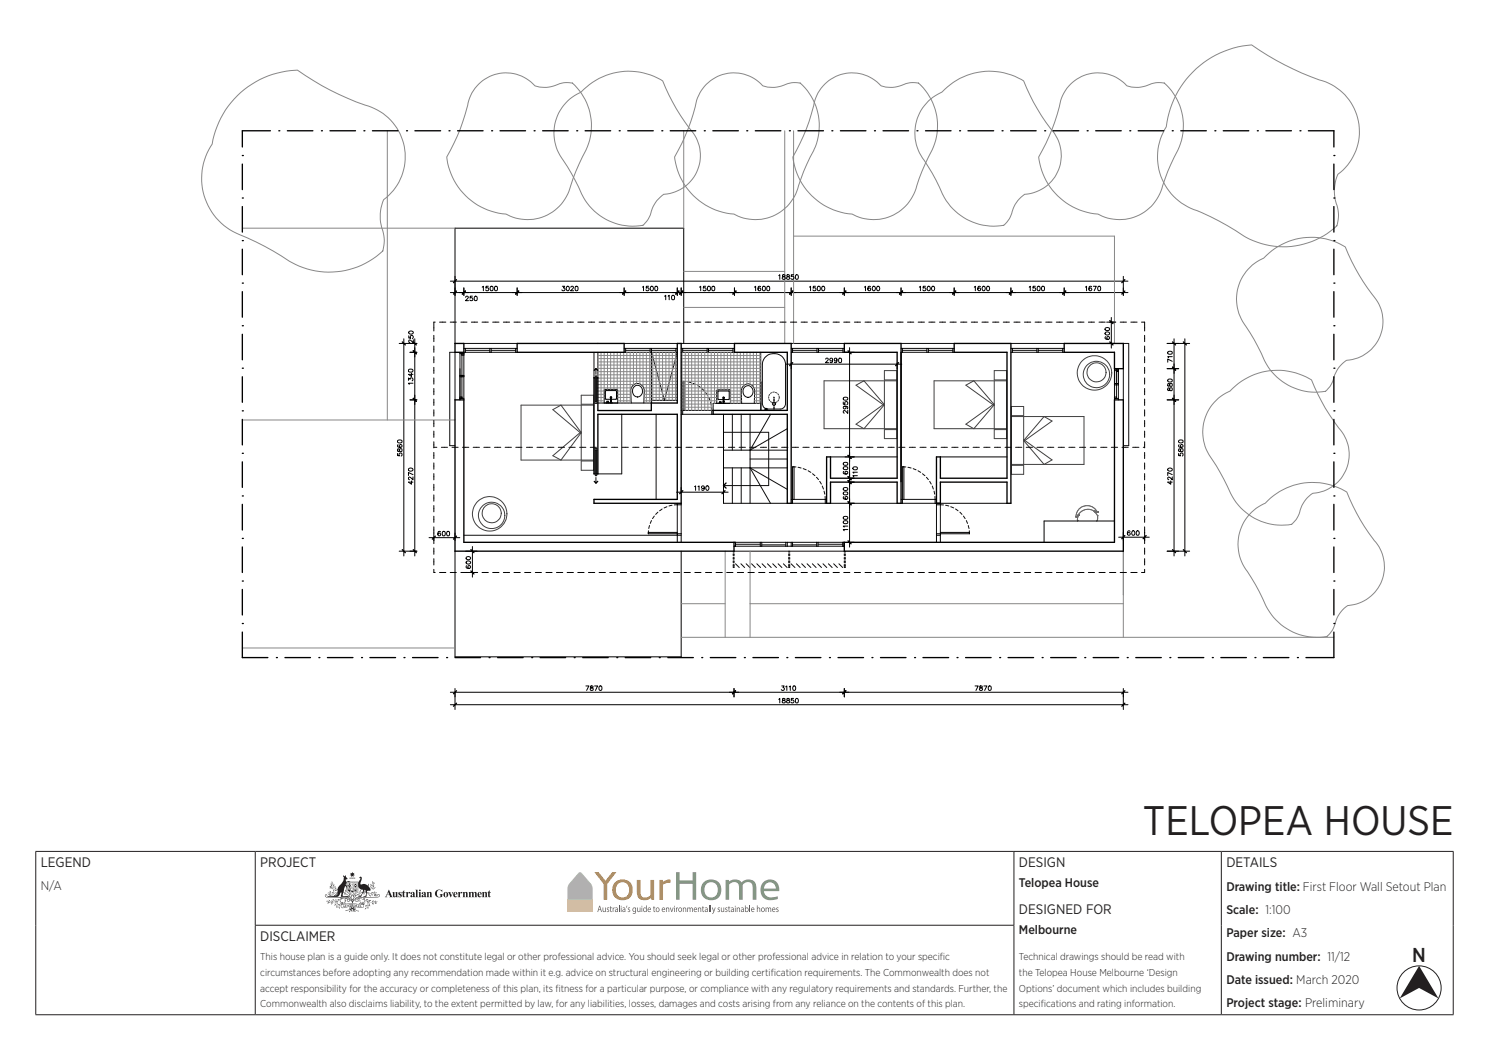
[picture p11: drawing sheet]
<svg xmlns="http://www.w3.org/2000/svg" width="420mm" height="297mm" viewBox="0 0 420 297" stroke-linecap="round" stroke-linejoin="round" font-family="sans-serif">
<defs><g id="words">
<text font-size="11.6" fill="#231f20" x="322.4" y="235.6">TELOPEA HOUSE</text>
<text font-size="5.7" fill="#231f20" x="398.3" y="271.5">N</text>
<g font-size="3.9" fill="#231f20">
<text x="11.5" y="244.7">LEGEND</text>
<text x="73.4" y="244.7">PROJECT</text>
<text x="287.4" y="244.7">DESIGN</text>
<text x="345.9" y="244.7">DETAILS</text>
<text x="287.4" y="257.9">DESIGNED FOR</text>
<text x="73.4" y="265.5">DISCLAIMER</text>
</g>
<g font-size="3.5" fill="#231f20">
<text x="11.5" y="250.9">N/A</text>
<text x="287.4" y="250.2">Telopea House</text>
<text x="345.9" y="251.2">Drawing title: First Floor Wall Setout Plan</text>
<text x="345.9" y="257.8">Scale: 1:100</text>
<text x="287.4" y="263.5">Melbourne</text>
<text x="345.9" y="264.4">Paper size: A3</text>
<text x="345.9" y="271">Drawing number: 11/12</text>
<text x="345.9" y="277.6">Date issued: March 2020</text>
<text x="345.9" y="284.1">Project stage: Preliminary</text>
</g>
<g font-size="2.8" fill="#231f20">
<text x="73.4" y="270.9">This house plan is a guide only. It does not constitute legal or other professional advice. You should seek legal or other professional advice in relation to your specif</text>
<text x="73.4" y="275.3">circumstances before adopting any recommendation made within it e.g. advice on structural engineering or building certif</text>
<text x="217.4" y="275.3">ication requirements. The Commonwealth does not</text>
<text x="265.1" y="270.9">ic</text>
<text x="287.4" y="270.9">Technical drawings should be read with</text>
<text x="287.4" y="275.3">the Telopea House Melbourne ‘Design</text>
<text x="73.4" y="279.7">accept responsibility for the accuracy or completeness of this plan, its f</text>
<text x="156.7" y="279.7">itness for a particular purpose, or compliance with any regulatory requirements and standards. Further, the</text>
<text x="287.4" y="279.7">Options’ document which includes building</text>
<text x="73.4" y="284.1">Commonwealth also disclaims liability, to the extent permitted by law, for any liabilities, losses, damages and costs arising from any reliance on the contents of this plan.</text>
<text x="287.4" y="284.1">specif</text>
<text x="293.6" y="284.1">ications and rating information.</text>
</g>
</g></defs>
<circle cx="400.3" cy="278.6" r="6.2" fill="none" stroke="#231f20" stroke-width=".28"/>
<g fill="#231f20">
<path d="M400.3 272.4l5.5 9.2-5.5-3-5.5 3z"/>
<path d="M110.7 251.6h.6l.1 1.3 .2-.2-.1-1.1h.6l.1 1.5h-.6v-.2a.45 .45 0 0 1-.5 .2 .45 .45 0 0 1-.3-.6z"/>
<path d="M112.5 251.7l.7-.1 .1 .5-.4-.4-.2 .2a.63 .63 0 0 1 .6 .5 .63 .63 0 0 1-.3 .7h-.6v-.5l.4 .4 .2-.3a.71 .71 0 0 1-.5-1z"/>
<path d="M114 251.1v.5h.4l-.4 .2v1l.3-.1a.38 .38 0 0 1-.5 .4 .38 .38 0 0 1-.2-.6v-.7l-.2-.1z"/>
<path d="M114.5 251.6h.6v.3l.2-.3a.23 .23 0 0 1 .4 .1 .23 .23 0 0 1-.1 .3 .23 .23 0 0 1-.4-.1l-.1 .8 .2 .4h-.8l.1-.4z"/>
<path d="M117.2 251h.6v1.9l.1 .2h-.7l.1-.3v-1.7z"/>
<path d="M120.3 251.6h.6v.2a.45 .45 0 0 1 .6-.2 .45 .45 0 0 1 .2 .6l.2 .9h-.7v-1.3l-.3 .2 .2 1.1h-.8l.2-.4z"/>
<path d="M123 251.2a1.56 1.56 0 0 1 1.6-.1l.1-.2v.7a.8 .8 0 0 0-1-.5 .8 .8 0 0 0-.5 1.1 .69 .69 0 0 0 1 .7v-.6l-.2-.1h1l-.2 .1-.1 .6a1.21 1.21 0 0 1-1.6 0 1.21 1.21 0 0 1-.1-1.7z"/>
<path d="M126.4 251.6h.8l-.2 .2 .3 .7 .3-.7-.2-.2h.5l-.7 1.5z"/>
<path d="M129.1 251.6h.6v.3l.3-.3a.23 .23 0 0 1 .3 .1 .23 .23 0 0 1-.1 .3 .23 .23 0 0 1-.3-.1l-.2 .8 .2 .4h-.8l.2-.4z"/>
<path d="M130.5 251.6h.6v.2a.45 .45 0 0 1 .6-.2 .45 .45 0 0 1 .2 .6l.1 .9h-.7v-1.3l-.2 .2 .1 1.1h-.7l.1-.4z"/>
<path d="M132.2 251.6h.5v.2a.46 .46 0 0 1 .9 0 .47 .47 0 0 1 .6-.2 .47 .47 0 0 1 .2 .5l.2 1h-.7l.1-.4-.1-.9-.3 .2 .2 1.1h-.8l.2-.4-.2-.9-.3 .2 .2 1.1h-.7l.1-.4z"/>
<path d="M135.9 251.6h.6v.2a.45 .45 0 0 1 .6-.2 .45 .45 0 0 1 .3 .6l.1 .9h-.7v-1.3l-.3 .2 .2 1.1h-.8l.2-.4z"/>
<path d="M138.1 251.1v.5h.4l-.4 .2v1l.3-.1a.38 .38 0 0 1-.5 .4 .38 .38 0 0 1-.2-.6v-.7l-.2-.1z"/>
<path d="M98.1 250.7l.3 .4 .4-.4-.1 .8-.3 .1v-.3h-.2z"/>
<path d="M105.1 248.5l.1 .7z"/>
<path d="M93.6 248.6l.2 .6z"/>
<path d="M105.4 248.8l.1 .2z"/>
<path d="M105 249.2l.1 .1z"/>
<path d="M93.8 249.2l.1 .2z"/>
<path d="M93.5 249.3h.2z"/>
<path d="M103.9 249.2l.1 .7z"/>
<path d="M104.6 249.3l.1 .7z"/>
<path d="M105.2 249.3l.1 .2z"/>
<path d="M93.8 249.5l.1 .1z"/>
<path d="M105.2 249.7l.3-.2-.5 .5z"/>
<path d="M93.3 249.6l.5 .4z"/>
<path d="M105.5 249.8l-.1 .4-.3 .1z"/>
<path d="M104.4 249.9l.2 .1z"/>
<path d="M93 250l.6 .2z"/>
<path d="M92.9 250.5l1.2-.2 .1-1-.1 .9 1.1 .7 .5-1a2.25 2.25 0 0 0 1.1-3l.5 .3 .2-.3v.4l.5 .6a.5 .5 0 0 0-.4 .3 .5 .5 0 0 0 .1 .6l.5-.3 .7 .2-1.1 .1-.3 .7 .4 .6-.1 .5-.1-.4a.35 .35 0 0 0-.5-.1 .35 .35 0 0 0-.1 .4l-.4 2v.2h.5a.88 .88 0 0 1 1.2 .3l-2.2-.1 .1-1.2-.3 .1a1.4 1.4 0 0 1-1 1.2l-2.7-.1 1.6-.2a.8 .8 0 0 0 1.1-.4l.1 .1 .1-.5-.6 .6-.4 .1 1-.8-1.7 .3 1.2-.4a.52 .52 0 0 0 .6-.5 .52 .52 0 0 0-.7-.5 .52 .52 0 0 0-.3 .7l-.1 .2a.54 .54 0 0 1-.1-.6 .54 .54 0 0 1 .5-.3 1.73 1.73 0 0 0-1.7-.2z"/>
<path d="M98 249l.1 2.5 1.3 .8 1.2-.8 .1-2.5zM98.7 249h.2v.6h-.2zM98.8 249.7l.1 .1zM98.1 250h.3v.5h-.3zM98.1 249.7l.1 .2zM98.5 250.3l.1 .1zM98.3 249.7l.4 .2h-.3zM98.5 249.2l.1 .1zM98.1 249h.3v.6h-.3zM98.1 250.6h.8v1.4l-.8-.6zM98.7 250h.2v.5h-.2zM99 250.6h.8v1.4l-.4 .2-.4-.2zM99 249h.8v1.5h-.8zM99.8 250.6h.9l-.1 .8-.8 .6zM99.8 249h.9v1.5h-.9z"/>
<circle cx="97.2" cy="252.1" r=".08"/>
<circle cx="101.8" cy="251.6" r=".08"/>
<circle cx="101.4" cy="251.8" r=".08"/>
<circle cx="97.1" cy="252.3" r=".08"/>
<circle cx="97.4" cy="252.3" r=".09"/>
<circle cx="93.4" cy="249.1" r=".09"/>
<circle cx="105.7" cy="249.2" r=".09"/>
<circle cx="105.4" cy="249.2" r=".09"/>
<circle cx="93.4" cy="249.4" r=".09"/>
<circle cx="93.6" cy="249.6" r=".09"/>
</g>
<g fill="#231f20">
<path d="M109.7 250.9l1.1 2.2h-1l.2-.2-.1-.4h-.8l-.1 .4 .3 .2h-.7zM109.5 251.6l-.3 .7h.6z" fill-rule="evenodd"/>
<path d="M115.9 251.8a.59 .59 0 0 1 .6-.3 .59 .59 0 0 1 .4 .6l.1 .7 .1 .1a.33 .33 0 0 1-.3 .2 .33 .33 0 0 1-.3-.3l-.2 .2a.35 .35 0 0 1-.5-.1 .35 .35 0 0 1 .2-.5l.5-.3-.1-.4-.3 .1 .1 .3a.23 .23 0 0 1-.4 0 .23 .23 0 0 1 .1-.3zM116.3 252.4l-.1 .2 .1 .2 .2-.1v-.5z" fill-rule="evenodd"/>
<path d="M118.2 251.1a.25 .25 0 0 1 .5 0 .25 .25 0 0 1-.5 0zM118 251.6h.6l.1 1.3 .1 .2h-.8l.2-.3z" fill-rule="evenodd"/>
<path d="M119 251.8a.59 .59 0 0 1 .7-.3 .59 .59 0 0 1 .4 .6v.7l.2 .1a.33 .33 0 0 1-.3 .2 .33 .33 0 0 1-.3-.3l-.2 .2a.35 .35 0 0 1-.6-.1 .35 .35 0 0 1 .3-.5l.5-.3-.1-.4-.3 .1v.3a.23 .23 0 0 1-.3 0 .23 .23 0 0 1 0-.3zM119.5 252.4l-.2 .2 .2 .2 .2-.1v-.5z" fill-rule="evenodd"/>
<path d="M125 252.3a.75 .75 0 0 1 1.5 0 .75 .75 0 0 1-1.5 0zM125.6 251.7l-.1 .6a.41 .41 0 0 0 0 .4 .41 .41 0 0 0 .4 .3l.1-.3a.61 .61 0 0 0-.3-1z" fill-rule="evenodd"/>
<path d="M128 251.8a.58 .58 0 0 1 .7-.2 .58 .58 0 0 1 .3 .7h-.7a.41 .41 0 0 0 .2 .5 .41 .41 0 0 0 .5-.2 .66 .66 0 0 1-1 .4 .66 .66 0 0 1-.1-1.1zM128.4 251.7l-.2 .5h.5l-.1-.4z" fill-rule="evenodd"/>
<path d="M134.9 251.8a.58 .58 0 0 1 .7-.2 .58 .58 0 0 1 .3 .7h-.8a.41 .41 0 0 0 .2 .5 .41 .41 0 0 0 .5-.2 .66 .66 0 0 1-.9 .4 .66 .66 0 0 1-.1-1.1zM135.2 251.7l-.1 .5h.4l-.1-.4z" fill-rule="evenodd"/>
</g>
<g fill="#231f20">
<path d="M94.6 250l.1 .1z"/>
<path d="M94.3 250.1l.1 .1z"/>
</g>
<g fill="#231f20">
<path d="M104.5 250.2l.2 .1z"/>
<path d="M104.8 250.2l.1 .1z"/>
<path d="M93.1 250.2h.1z"/>
<path d="M94.6 250.3h.2z"/>
<path d="M105.8 250.4h.2z"/>
<path d="M93.8 250.5h.2z"/>
<path d="M105.2 250.5h.2z"/>
<path d="M93.4 250.6l.2 .1z"/>
<path d="M104.9 250.7l.6 .1z"/>
<path d="M93.7 250.7l.1 .1z"/>
<path d="M94.1 250.7l.1 .1z"/>
<path d="M99.1 251.1l.5 .3-.1-.5 .1 .1a.46 .46 0 0 1 .1 .5 .46 .46 0 0 1-.5 .2z"/>
<path d="M97.5 250.9v.7z"/>
<path d="M101.6 250.9v.6z"/>
<path d="M94.6 251.1h.4l-.6 .2z"/>
<path d="M93 251.3l.4 .5-.3-.1z"/>
<path d="M101.3 251.4l.1 .1z"/>
<path d="M101.2 247.6l.6-.3a1.41 1.41 0 0 1-.1 1.7v.4a1.86 1.86 0 0 1 2.7 1.8l-.1 .1a.64 .64 0 0 0-.8 .1 .64 .64 0 0 0-.1 .7l-.1 .8h-.9a1.04 1.04 0 0 0 .8-.8 1.04 1.04 0 0 0-.4-1.1l-.7 1.3a.73 .73 0 0 1-.4 .7 .73 .73 0 0 1-.8-.1 1.58 1.58 0 0 0 1.3-2l-.8-.3-.4-.5v-1.2l.7-1.2z"/>
<path d="M105.5 251.6l.3-.1-.6 .5z"/>
<path d="M92.7 251.7l.1 .1z"/>
<path d="M93.6 251.7l.6 .1z"/>
<path d="M97.4 251.7l.1 .1z"/>
<path d="M102.5 251.9h.2z"/>
<path d="M93.3 251.9v.1z"/>
<path d="M92.8 251.9l.1 .2z"/>
<path d="M102.8 251.9l.2 .1z"/>
<path d="M105.6 252h.1z"/>
<path d="M106 252h.1z"/>
<path d="M103.7 252.1h.1z"/>
<path d="M102.4 252.1l.1 .1z"/>
<path d="M104.2 252.1l.1 .1z"/>
<path d="M105.5 252.2h.7z"/>
<path d="M92.6 252.3l.6-.1z"/>
<path d="M104.7 252.2l.1 .1z"/>
<path d="M93.9 252.2h.2z"/>
<path d="M93 252.5l.4-.2-.5 .4z"/>
<path d="M104.8 252.4l.1 .1z"/>
<path d="M105.5 252.4l.5 .1-.1 .3z"/>
<path d="M106.1 252.4l.2 .1z"/>
<path d="M104.1 252.4l.5 .5z"/>
<path d="M93.5 252.5h.1z"/>
<path d="M105 252.6h.1z"/>
<path d="M102.4 253.5l.6-.2z"/>
<path d="M95.9 253.5l.2 .1z"/>
<path d="M102.8 253.6h.1z"/>
<path d="M103.2 253.8l.7-.2z"/>
<path d="M94.6 253.7l.1 .1z"/>
<path d="M92.7 253.8l.5 .5z"/>
<path d="M104 254.1l.7-.2z"/>
<path d="M103.7 253.9l.2 .1z"/>
<path d="M93.4 253.9l.6 .4z"/>
<path d="M105.1 254.1l.3-.2-.5 .5z"/>
<path d="M105.8 254.1l.2-.1-.4 .5z"/>
<path d="M92.4 254.1l.1 .1z"/>
<path d="M92.6 254.2h.2z"/>
<path d="M106.3 254.2l.1 .1z"/>
<path d="M105.4 254.2l.2 .1z"/>
<path d="M106 254.2l.1 .2z"/>
<path d="M92.2 254.3l.2 .1z"/>
<path d="M105.2 254.4l.1 .1z"/>
<path d="M105.6 254.7l.4-.3 .2 .5z"/>
<path d="M103.9 254.5l.2 .1z"/>
<path d="M93.3 254.6l.1 .1z"/>
<path d="M93.6 254.8l.2-.2-.4 .5z"/>
<path d="M103.8 254.6l.2 .2z"/>
<path d="M104.1 254.7l.2 .1z"/>
<path d="M94.4 254.7l.2 .1z"/>
<path d="M94.8 254.7h.1z"/>
<path d="M104.9 254.7l.5 .4z"/>
<path d="M95.2 254.9l.1 .1z"/>
<path d="M104 255l.4 .6z"/>
<path d="M95.3 255.1l.7-.1z"/>
<path d="M94.4 255.2l.5-.2-.6 .4z"/>
<path d="M103 255.3h.6z"/>
<path d="M103.7 255.4l.2 .2z"/>
<path d="M104 255.5l.1 .1z"/>
<path d="M94.9 255.6v.2z"/>
<path d="M95 255.9l.3-.3-.4 .4z"/>
<path d="M95.5 255.7l.3 .6z"/>
<path d="M103.3 255.7l.1 .1z"/>
<path d="M103.7 255.8l.3 .4z"/>
<path d="M103.5 256l.1 .1z"/>
<path d="M103.1 256.1h.2l-.4 .4z"/>
<path d="M103.5 256.3h.2z"/>
<path d="M99.3 249.6l.2 .1z"/>
<path d="M99.1 249.9l.2 .1z"/>
<path d="M99.5 249.9l.1 .1z"/>
<path d="M99.2 250.2h.2v.2z"/>
<path d="M98.8 246.2l.4 .1 .2-.4 .1 .4 .5-.1-.2 .4 .3 .2-.4 .1v.5l-.3-.3-.4 .3 .1-.5-.5-.1 .4-.2z"/>
<path d="M97.2 255.3l.3-.1 .2 .5 .1-.2-.2-.3 .2-.1v.6l-.3 .1z"/>
<path d="M97.9 255.2l.4-.2v.2h-.3l.4 .4-.4 .1v-.2h.3z"/>
<path d="M98.4 255h.6v.1l-.2-.1 .1 .5-.3 .1v-.6l-.2 .2z"/>
<path d="M100.5 255.1h.3l-.1 .5h.3v.1l-.6-.1z"/>
<path d="M101.1 255.2l.3 .1-.1 .5-.3-.1z"/>
<path d="M99.9 250.9l.1 .1 .2-.2 .3 .3-.1-.2 .2-.1-.1 .1v.5l-.3 .1v-.2l-.3 .2 .1-.3z"/>
<path d="M91.7 252.4v.4l.5 .4h5.7l.5 .1 .2 .3-.6-.3-1.3 .1-.7-.2-.2 .1 .7 .2-.7 .3-.6-.2 .5 .2a1.14 1.14 0 0 1-1.7-.1h-.2l1.1 .5-1.9 .2-.7 .4h.3a.59 .59 0 0 1 1-.2l.9-.2 .1 .2v-.2l.7-.2-.1 1.1a1.07 1.07 0 0 1 .8-1.5l-.1 .8 .1-.5a1.43 1.43 0 0 1 1.4-.7l-.3 .6-.2 1.1 .3-.4 .5 .1a.71 .71 0 0 1-.6-.7 .71 .71 0 0 1 .5-.7l-.2 .5 .1 .5v-.6a.58 .58 0 0 1 .6-.3 .58 .58 0 0 1 .5 .5l-.6 .1v-.3l.4-.1-.5-.1a.47 .47 0 0 0 .3 .7 .47 .47 0 0 0 .6-.4l.7 .9 .6-.9a.46 .46 0 0 0 .5 .4 .46 .46 0 0 0 .3-.6l-.4 .2h.4a.34 .34 0 0 1-.4 .3 .34 .34 0 0 1-.1-.6 .59 .59 0 0 1 .8 .1 .59 .59 0 0 1 0 .7l.2-.3-.3-.6a.8 .8 0 0 1 .5 .7 .8 .8 0 0 1-.4 .7l.4-.2v.2l.1-.3 .3 .5-.7-1.6h.2a1.46 1.46 0 0 1 1.5 1l-.3-.7a1.17 1.17 0 0 1 .8 1.9l.3-.6-.1-.6 .2-.1-.4-.2 1.8 .4-1.7-.5a4.7 4.7 0 0 0-3.3-.6l.6-.3 5.8-.1a.42 .42 0 0 0 .4-.5 .42 .42 0 0 0-.5-.3l-.1 .4 .2-.4 .3 .3-.3 .4h-3.9a3.2 3.2 0 0 0-2.7 .5l-.4 .6a1.56 1.56 0 0 1 2-1.6l-.8-.1a2.79 2.79 0 0 1 2.8-.4l-.1-.2 1.7 .5-.6-.3 .5-.4h-.1a1.81 1.81 0 0 1-1.9 0h-.5l1.8-.8 .3-.4-.3 .3-3.3 1.3-1 .7v-.5l-.1 .7-.5 .9 .2-1.4-.3 1.1a.69 .69 0 0 1-.4-1l-.2 .4 .4 .9-.7-1.1v-.5l-.2 .4-1.5-.9 .4 .3a3.1 3.1 0 0 1 1.9 2.1l-.6-.8-.5-.3h-5.8l-.4-.1-.1-.3 .2-.2 .2 .3v-.4zM99.4 253.8v.5z"/>
<path d="M98.6 247.6l1.6 .1-1.5 .1zM98.9 247.6l.3 .1zM99.5 247.6l.2 .1zM100.1 247.6v.2z"/>
<path d="M100 249.2h.5v1.2h-.5zM100.1 249.7v.2h.3v-.2zM100.2 249.7l.2 .1z"/>
<path d="M99.1 255h.5l.2 .5-.4-.2v.2h-.3zM99.3 255l.2 .2z"/>
<path d="M100.1 255l.3 .6h-.3v-.2l-.4 .1zM100 255.2l-.1 .2h.2z"/>
<path d="M101.7 255.3l.3 .6-.5-.2-.2 .1zM101.6 255.5l-.1 .2h.2z"/>
<path d="M99.2 249.2v.3h.3v-.3zM99.2 249.3h.3z"/>
<path d="M97.7 248.7l.1 3 1.6 1 1.5-1 .1-3zM97.8 248.8h3.1l-.1 2.8-1.4 .9-1.4-.8-.2-.4z"/>
<path d="M96.9 255.4l.4 .5-.5-.1-.1 .1zM96.9 255.5l-.1 .2h.2z"/>
<path d="M96.2 254.5v1h-.7l.7 .1 .1 .4 .4 .1 2-.3-.2 .4 .2 .2-1.3 .4 .1 .2 1.3-.4-.4 .6 .2 .1 .7-1-.3 .4a.47 .47 0 0 0 .3 .5 .47 .47 0 0 0 .6-.2l.4 .2-.3-.6 1.1 .5 .2-.2-1.2-.5 .2-.4-.4-.2h.4a2.9 2.9 0 0 0 2.2 .1l.1-.2a.83 .83 0 0 0-.3-1.3l-.3 .3v.4a10.3 10.3 0 0 0-5.2 0v-.5zM97.6 256.8l.6-.1zM100.6 256.8l.6 .1zM96.3 254.5l.4 .1-.1 .2 .1-.2a.26 .26 0 0 0-.4 0 .26 .26 0 0 0 0 .4zM96.4 254.9l.2 .2zM96.4 254.6l.1 .2zM98.8 255.8h.2l-.3 .3 .2 .3-.3-.1zM98.4 256.6l.4-.1zM98.9 256.6l-.3 .5zM98.7 256h.4l-.1 .2zM99.2 256l-.1 .2zM99 255.8h.2zM99.3 255.7l.2 .2-.1 .2zM99.6 255.8h.2zM99.1 256.7a.3 .3 0 0 1 .6 0 .3 .3 0 0 1-.6 0zM99.3 256.4l-.2 .4zM99.1 256.9l.7 .1zM99.8 256.5l.3 .6zM100 256.5l.3 .1zM100.2 256v.3l-.3 .1zM99.7 256.1a.2 .2 0 0 1 .4 0 .2 .2 0 0 1-.4 0zM96.2 255.1l.3 .1a13.9 13.9 0 0 1 5.8 0l.3-.1-.2 .7a4.2 4.2 0 0 1-2.7-.2l-2.1 .3a.77 .77 0 0 1-.8 .2 .77 .77 0 0 1-.5-.7zM102.1 255h.3zM102.4 254.7l-.1 .2zM102.1 254.6a.31 .31 0 0 1 .5-.1 .31 .31 0 0 1-.1 .5l.1-.3-.3-.1-.1 .3z"/>
<circle cx="94.5" cy="250.3" r=".08"/>
<circle cx="105.6" cy="250.3" r=".09"/>
<circle cx="93.7" cy="250.5" r=".09"/>
<circle cx="105.7" cy="250.6" r=".1"/>
<circle cx="93" cy="251.8" r=".09"/>
<circle cx="105.9" cy="251.8" r=".09"/>
<circle cx="106.2" cy="251.8" r=".1"/>
<circle cx="92.5" cy="251.9" r=".09"/>
<circle cx="93.1" cy="252" r=".08"/>
<circle cx="102.7" cy="252.2" r=".08"/>
<circle cx="94.6" cy="252.2" r=".09"/>
<circle cx="104" cy="252.2" r=".09"/>
<circle cx="93.6" cy="252.3" r=".09"/>
<circle cx="105.1" cy="252.4" r=".08"/>
<circle cx="93.8" cy="252.4" r=".09"/>
<circle cx="106.2" cy="252.7" r=".1"/>
<circle cx="94.9" cy="253.8" r=".07"/>
<circle cx="94.8" cy="254" r=".09"/>
<circle cx="92.2" cy="254.2" r=".09"/>
<circle cx="93.5" cy="254.2" r=".08"/>
<circle cx="94.9" cy="254.5" r=".08"/>
<circle cx="106.3" cy="254.5" r=".09"/>
<circle cx="105.4" cy="254.8" r=".1"/>
<circle cx="103.9" cy="255.3" r=".09"/>
<circle cx="94.8" cy="255.4" r=".09"/>
<circle cx="95.1" cy="255.4" r=".09"/>
<circle cx="103.1" cy="255.7" r=".09"/>
<circle cx="101.2" cy="251.6" r=".08"/>
<circle cx="97.2" cy="251.7" r=".09"/>
<circle cx="92.6" cy="254.4" r=".09"/>
</g>
<g fill="#7a5b4b">
<path d="M170 256h.2v.9l.2 .2 .3-.2v-.9h.2v1.2l-.2-.2-.4 .3-.3-.3z"/>
<path d="M171.3 256h.5l-.4 .3a.48 .48 0 0 1 .4 .5 .48 .48 0 0 1-.5 .4l-.1-.2 .2 .1 .3-.2-.5-.4z"/>
<path d="M172.1 255.7l.2-.1v.4h.3v.1h-.3l.2 1.2-.4-.3v-.9h-.1z"/>
<path d="M172.8 256l.2 .2 .4-.3-.4 .6v.7h-.2z"/>
<path d="M174.6 255.4h.2v1.8h-.2z"/>
<path d="M176.7 255.5l.3-.1-.4 .7z"/>
<path d="M177.3 256h.4l-.4 .3a.48 .48 0 0 1 .4 .5 .48 .48 0 0 1-.5 .4l-.1-.2 .3 .1 .2-.2-.5-.4z"/>
<path d="M179.7 256h.2v.9l.3 .2 .2-.2v-.9h.2l.1 1.2-.2-.2-.4 .3-.3-.3z"/>
<path d="M184.4 255.7l.1-.1v.4h.3v.1h-.3l.3 1.2-.4-.3v-.9h-.2z"/>
<path d="M187.8 256l.2 .2 .4-.3 .3 .2 .1 1.1h-.2v-.9l-.3-.2-.2 .3-.1 .8h-.2z"/>
<path d="M189 256h.2l.3 1 .3-1h.2l-.4 1.2h-.2z"/>
<path d="M190.7 256l.2 .2 .3-.3-.3 .6v.7h-.2z"/>
<path d="M192.6 256l.2 .2 .4-.3 .3 .2 .1 1.1h-.2l-.1-.9-.2-.2-.3 .3v.8h-.2z"/>
<path d="M193.9 256l.1 .2a.35 .35 0 0 1 .4-.3 .35 .35 0 0 1 .3 .3l.4-.3 .3 .3v1h-.2v-.9l-.2-.2-.2 .2-.1 .9h-.1l-.1-.9-.2-.2-.2 .3v.8h-.2z"/>
<path d="M196.9 256l.1 .2 .4-.3 .3 .2 .1 1.1h-.2v-.9l-.3-.2-.2 .3v.8h-.2z"/>
<path d="M198.1 255.7l.2-.1v.4h.3v.1h-.3l.2 1.2-.3-.3-.1-.9h-.1z"/>
<path d="M199.9 255.4h.2v1.8h-.2z"/>
<path d="M200.4 255.4h.2v1.8h-.2z"/>
<path d="M200.8 256h.2l.3 1 .3-1h.3l-.6 1.5-.4 .3 .3-.6z"/>
<path d="M202.6 256h.5l-.5 .3a.48 .48 0 0 1 .5 .5 .48 .48 0 0 1-.6 .4l-.1-.2 .3 .1 .2-.2-.4-.4z"/>
<path d="M203.3 256h.2l.1 .9 .2 .2 .3-.2v-.9h.2v1.2l-.2-.2-.4 .3-.3-.3z"/>
<path d="M204.7 256h.5l-.5 .3a.48 .48 0 0 1 .5 .5 .48 .48 0 0 1-.6 .4v-.2l.2 .1 .2-.2-.4-.4z"/>
<path d="M205.5 255.7l.2-.1v.4h.3v.1h-.3l.2 1.2-.4-.3v-.9h-.2z"/>
<path d="M207.8 256l.2 .2 .4-.3 .3 .2v1.1h-.2v-.9l-.2-.2-.3 .3v.8h-.2z"/>
<path d="M211.4 255.4h.2v1.8h-.2z"/>
<path d="M213.5 255.4h.2v.8l.3-.3 .4 .2v1.1h-.2v-.9l-.2-.2-.3 .3v.8h-.2z"/>
<path d="M216 256l.1 .2a.35 .35 0 0 1 .4-.3 .35 .35 0 0 1 .3 .3l.4-.3 .3 .3v1h-.2v-.9l-.2-.2-.2 .2-.1 .9h-.1l-.1-.9-.2-.2-.2 .3v.8h-.2z"/>
<path d="M219.1 256h.5l-.5 .3a.48 .48 0 0 1 .5 .5 .48 .48 0 0 1-.6 .4l-.1-.2 .3 .1 .2-.2-.4-.4z"/>
<path d="M169.1 255.7l-.2 .8h.5zM169 255.5h.3l.5 1.7h-.2l-.2-.5h-.5l-.2 .5h-.2z"/>
<path d="M173.6 256.8a.3 .3 0 0 0 .6 0 .3 .3 0 0 0-.6 0zM173.5 256.1l.4-.2 .4 .3v1l-.2-.1a.38 .38 0 0 1-.6 0 .38 .38 0 0 1 .1-.6l.5-.2z"/>
<path d="M175.1 256h.2v1.2h-.2zM175.1 255.5l.2 .2z"/>
<path d="M175.7 256.8a.3 .3 0 0 0 .6 0 .3 .3 0 0 0-.6 0zM175.6 256.1l.4-.2 .4 .3v1l-.2-.1a.38 .38 0 0 1-.6 0 .38 .38 0 0 1 .1-.6l.5-.2z"/>
<path d="M178.7 256.2l-.1 .4 .1 .4a.41 .41 0 0 0 .5-.4 .41 .41 0 0 0-.5-.4zM178.5 256.1l.4-.2 .3 .3 .2-.2v1.1a.59 .59 0 0 1-.2 .6 .59 .59 0 0 1-.7 0v-.2l.5 .1 .2-.6-.3 .2a.67 .67 0 0 1-.4-1.1z"/>
<path d="M181 256h.2v1.2h-.2zM181 255.5l.1 .2z"/>
<path d="M181.7 256.2l-.1 .4 .1 .4a.42 .42 0 0 0 .5-.4 .42 .42 0 0 0-.5-.4zM182.2 255.4h.2v1.8l-.2-.2-.1 .1a.56 .56 0 0 1-.7-.5 .56 .56 0 0 1 .8-.5z"/>
<path d="M183 256.2l-.2 .3h.6l-.1-.3zM182.8 256.1l.4-.2 .2 .1 .2 .6h-.8l.2 .4h.5a.53 .53 0 0 1-.7 .1 .53 .53 0 0 1-.1-.7z"/>
<path d="M185.3 256.2l-.1 .4 .1 .4a.43 .43 0 0 0 .5-.4 .43 .43 0 0 0-.5-.4zM184.8 256.6a.6 .6 0 0 1 1.2 0 .6 .6 0 0 1-1.2 0z"/>
<path d="M187 256.2l-.2 .3h.6l-.1-.3zM186.8 256.1l.4-.2 .2 .1 .2 .6h-.8l.2 .4h.5a.53 .53 0 0 1-.7 .1 .53 .53 0 0 1-.1-.7z"/>
<path d="M190.2 256h.2v1.2h-.2zM190.2 255.5l.2 .2z"/>
<path d="M191.7 256.2l-.2 .4 .2 .4a.43 .43 0 0 0 .5-.4 .43 .43 0 0 0-.5-.4zM191.2 256.6a.6 .6 0 0 1 1.2 0 .6 .6 0 0 1-1.2 0z"/>
<path d="M196 256.2l-.1 .3h.5l-.1-.3zM195.8 256.1l.4-.2 .3 .1 .1 .6h-.7l.1 .4h.5a.53 .53 0 0 1-.7 .1 .53 .53 0 0 1-.1-.7z"/>
<path d="M198.9 256.8a.3 .3 0 0 0 .6 0 .3 .3 0 0 0-.6 0zM198.8 256.1l.4-.2 .4 .3v1l-.2-.1a.38 .38 0 0 1-.6 0 .38 .38 0 0 1 .1-.6l.5-.2z"/>
<path d="M206.3 256.8a.3 .3 0 0 0 .6 0 .3 .3 0 0 0-.6 0zM206.2 256.1l.4-.2 .4 .3v1l-.2-.1a.38 .38 0 0 1-.6 0 .38 .38 0 0 1 .1-.6l.5-.2z"/>
<path d="M207.3 256h.2v1.2h-.2zM207.3 255.5l.2 .2z"/>
<path d="M209.1 256.8a.3 .3 0 0 0 .6 0 .3 .3 0 0 0-.6 0zM209 256.1l.4-.2 .4 .3v1l-.2-.1a.38 .38 0 0 1-.6 0 .38 .38 0 0 1 .1-.6l.5-.2z"/>
<path d="M210.4 256.3l-.1 .1a.41 .41 0 0 0 .1 .5 .41 .41 0 0 0 .4 .1l.1-.6-.3-.3zM210.1 255.4h.2v.8l.1-.2a.58 .58 0 0 1 .8 .6 .58 .58 0 0 1-.8 .6l-.1-.2-.2 .2z"/>
<path d="M212.2 256.2l-.2 .3h.6l-.1-.3zM212 256.1l.4-.2 .2 .1 .2 .6h-.8l.2 .4h.5a.53 .53 0 0 1-.7 .1 .53 .53 0 0 1-.1-.7z"/>
<path d="M215 256.2l-.1 .4 .1 .4a.43 .43 0 0 0 .5-.4 .43 .43 0 0 0-.5-.4zM214.5 256.6a.6 .6 0 0 1 1.2 0 .6 .6 0 0 1-1.2 0z"/>
<path d="M218.1 256.2l-.1 .3h.5l-.1-.3zM217.9 256.1l.4-.2 .3 .1 .1 .6h-.7l.1 .4h.5a.53 .53 0 0 1-.7 .1 .53 .53 0 0 1-.1-.7z"/>
</g>
<path d="M160.1 253.8h7.1v3.5h-7.1z" fill="#e9bd84"/>
<path d="M163.1 246.2l.4-.2 .5 .2 3 3.5 .2 .9v3.2h-7.1v-3.2l.2-1z" fill="#a9bfa3"/>
<path d="M190.7 246v7.8h1v-4.5h3.7v4.5h1v-7.8h-1v2.3h-3.7v-2.3zM199.2 249.4a1.98 1.98 0 0 1 2.5-.2 1.98 1.98 0 0 1 .7 2.4 1.89 1.89 0 0 1-2.2 1.5 1.89 1.89 0 0 1-1.5-2.1zM198.4 248.9a2.96 2.96 0 0 0 .5 4.6 2.96 2.96 0 0 0 4.4-1.3 2.96 2.96 0 0 0-2.1-4.1h-.7a2.78 2.78 0 0 0-2.1 .8zM204.7 248.2v5.6h1v-4.3a1.55 1.55 0 0 1 1.9-.6 1.55 1.55 0 0 1 .9 1.8v3.1h1v-4.2a1.53 1.53 0 0 1 1.9-.8 1.53 1.53 0 0 1 .9 1.9v3.1h1.1v-3.1a2.37 2.37 0 0 0-1.5-2.5 2.37 2.37 0 0 0-2.7 .7 2.52 2.52 0 0 0-3.5-.3l-.1-.4zM216 249.4a1.66 1.66 0 0 1 1.9-.4 1.66 1.66 0 0 1 .9 1.6h-3.3zM215.1 249a2.98 2.98 0 0 0-.2 3.7 2.98 2.98 0 0 0 3.5 1.1l1-.2v-.8a2.85 2.85 0 0 1-3.8-.9l-.1-.6h4.3a2.67 2.67 0 0 0-1.4-3 2.67 2.67 0 0 0-3.3 .7z" fill="#7e967e"/>
<path d="M167.7 246l2.6 3.4v4.4h1v-4.5l2.6-3.3h-1.2l-1.9 2.4-2-2.4zM174.2 249.4a1.98 1.98 0 0 1 2.5-.2 1.98 1.98 0 0 1 .7 2.4 1.89 1.89 0 0 1-2.2 1.5 1.89 1.89 0 0 1-1.5-2.1zM173.4 248.9a2.96 2.96 0 0 0 .5 4.6 2.96 2.96 0 0 0 4.4-1.3 2.96 2.96 0 0 0-2.1-4.1h-.6a2.78 2.78 0 0 0-2.2 .8zM179.6 248.2a7.4 7.4 0 0 0 .5 5.1 2.7 2.7 0 0 0 3.5-.1l.1 .6h.8v-5.6h-1v4.3a1.57 1.57 0 0 1-2 .6 1.57 1.57 0 0 1-.8-1.9v-3zM186 248.2v5.6h1v-4.3l.9-.4 1.2-.1v-.9l-1.1 .1-1 .5v-.5z" fill="#e08f1f"/>
<g fill="none" stroke="#696969" stroke-width=".28">
<path d="M303.5 145.7h.1M303.5 145.8h.1M303.6 145.8h.1M303.7 145.8h.1M303.8 145.8h.1M303.9 146.8h.1M303.9 146.8v.2M304.1 145.3l-.3 .5M304.1 145.3h.1M304.2 145.3h.1M304.2 145.3l-.3 1.5M308.7 144.2h.1"/>
<path d="M308.7 144.3h.1M308.7 144.2v.1M308.7 144.3l.9 1.2M308.7 144.2l.5 .3M308.7 144.2a3.1 3.1 0 0 0-4.5 .9l-.1 .2M309.2 144.5h.2M309.2 144.5h.1M309.3 144.5h.1M309.4 144.5h.1M309.4 144.3h.1M309.4 144.3a3 3 0 0 0-2.4-1.7 3.1 3.1 0 0 0-2.8 1.3l-.7 1.4v.5h.2M309.4 144.4h.1"/>
<path d="M309.4 144.3v.2M309.4 146.9h.1M309.4 146.9l-.1 .1M309.6 145.5h.1M309.6 145.5l-.2 1.4"/>
</g>
<g fill="none" stroke="#404040" stroke-width=".28">
<path d="M147 114.3h20.5v15.5h-20.5zM163.9 111.5h3.6v2.5h-3.6zM163.9 114.3v15.5M216.8 111.9v.4M216.9 112.6l.2 .4M217.1 111.2l-.2 .4M217.3 113.3l.4 .2M217.7 110.8l-.4 .2M218 113.5l.4 .1M218.2 112.3l.1-.3 .1 .3M218.2 112.6v.5M218.2 113.4v.4"/>
<path d="M218.2 114.1v.5M218.2 114.9v.4M218.2 115.6v.2M218.4 110.6h-.4M218.4 112.6v.5M218.4 113.4v.4M218.4 114.1v.5M218.4 114.9v.4M218.4 115.6v.2M218.7 110.7l.4 .1M219.1 113.3l-.4 .2M219.4 111.1l.2 .3"/>
<path d="M219.6 112.8l-.2 .4M219.7 111.7v.8M232.4 107.4h20.6v13.5h-20.6zM249.5 104.5h3.5v2.7h-3.5zM249.5 107.4v13.5M249.5 113.9l-8 5.7 2.2 1.3 5.8-6.8-5.8-6.7-2.2 1.2 8 5.8M263.5 107.4h20.5v13.5h-20.5zM280.4 107.4v13.5M280.4 113.9l-8 5.7 2.3 1.3 5.7-6.8-5.7-6.7-2.3 1.2 8 5.8M280.4 104.5h3.6v2.7h-3.6zM285.3 114.6h3.4v2.6h-3.4zM285.3 117.5h20.5v13.5h-20.5z"/>
<path d="M288.7 117.5v13.5M163.9 121.8l-8 6.7 2.3 1.3 5.7-7.8-5.7-7.7-2.3 1.2 8 6.8M163.9 130h3.6v2.6h-3.6zM249.5 121.2h3.5v2.5h-3.5zM280.4 121.2h3.6v2.5h-3.6zM285.3 131.2h3.4v2.6h-3.4zM288.7 124l8 5.7-2.2 1.3-5.8-6.7 5.8-6.8 2.2 1.3-8 5.7"/>
<circle cx="308.7" cy="105.2" r="4.9"/>
<circle cx="309.3" cy="105.6" r="3.7"/>
<circle cx="309.3" cy="105" r="2.68"/>
<circle cx="138.1" cy="144.9" r="4.8"/>
<circle cx="138.7" cy="145.4" r="3.7"/>
<circle cx="138.7" cy="144.8" r="2.68"/>
</g>
<g fill="none" stroke="#0d0d0d" stroke-width=".28">
<path d="M129.7 99.7v13.1M130.3 99.7v12.7M130.8 99.7v12.7M130.8 96.9h15.1M131.3 99.4h6.9M131.3 98.3h6.9M131.3 98.8h6.9M138.5 98.8h6.9M138.5 99.4h6.9M138.5 98.3h6.9M167.5 99.4v7.2M168.6 99.4v7.2"/>
<path d="M176.1 96.9h14.9M176.5 99.4h6.9M176.5 98.3h6.9M176.5 98.8h6.9M183.7 99.4v14.3M183.8 98.8h6.9M183.8 99.4h6.9M183.8 98.3h6.9M183.8 99.4l3.6 13.5 3.6-13.5M183.8 99.4v14.3M192.1 96.9h15.1M192.6 99.4h6.9"/>
<path d="M192.6 98.3h6.9M192.6 98.8h6.9M199.8 98.8h6.9M199.8 99.4h6.9M199.8 98.3h6.9M214.6 99.4v16.4M223.2 96.9h15M223.6 99.4h6.9M223.6 98.3h6.9M223.6 98.8h6.9M230.9 98.8h6.9M230.9 99.4h6.9"/>
<path d="M230.9 98.3h6.9M254.2 96.9h14.9M254.5 99.4h6.9M254.5 98.3h6.9M254.5 98.8h6.9M261.9 98.8h6.9M261.9 99.4h6.9M261.9 98.3h6.9M285.1 96.9h15.1M285.6 99.4h6.9M285.6 98.3h6.9M285.6 98.8h6.9"/>
<path d="M292.8 98.8h7M292.8 99.4h7M292.8 98.3h7M316.9 96.9h1.5v28.8h-1.5M128.3 112.8v-13.4h-1.4v26.3h1.4M167.8 106.6v7.2h.5v-7.7h-.4v7.2h.4M168.1 104v1.6M175.4 116.9v16.8h-6.8M178 113.7l-.1-3.4a1.92 1.92 0 0 1 1.9-2.1 1.92 1.92 0 0 1 1.9 2.1l-.1 3.4M178.9 109.1a1.58 1.58 0 0 1 2.3 .7 1.58 1.58 0 0 1-1.2 2.1 1.67 1.67 0 0 1-1.5-1 1.67 1.67 0 0 1 .4-1.8zM183.7 106.8h.1M183.8 112.9h7.2"/>
<path d="M185.1 116.9v24M192.6 116.9h8.2M192.6 107.6h.9M194 107.7l.9 .2M195.5 108.1l.8 .4M196.8 108.8l.8 .5M198 109.7l.7 .6M199 110.8l.5 .7M199.8 112l.4 .8M200.4 113.4l.2 .9M200.7 114.9l.1 .9h-7.9M206.6 116.9v10.1"/>
<path d="M209.1 116.9v10.1M209.2 113.8l-.1-3.4a1.92 1.92 0 0 1 1.9-2.1 1.92 1.92 0 0 1 1.9 2.1l-.1 3.4M210.2 109a1.59 1.59 0 0 1 2.1 .7 1.59 1.59 0 0 1-.6 2.1 1.59 1.59 0 0 1-2-.7 1.59 1.59 0 0 1 .5-2.1zM211.6 116.9v10.1M214.6 113.8h-13.4v2M214.6 107.7l.1 8.1M216 100.6a3.3 3.3 0 0 1 3.4-.7 3.3 3.3 0 0 1 2.2 2.9v11.1a1.51 1.51 0 0 1-1.5 1.5h-3.6a1.51 1.51 0 0 1-1.5-1.5v-11.1a3.2 3.2 0 0 1 1-2.2zM217.4 116.9l-5.8 10.1M314.4 104.4v8M314.9 104.4v8M315.5 104.4v8M316.9 104v8.8"/>
<path d="M122.4 126.2h.8M124.5 126.2h1.7M127.5 126.2h1.7M130.5 126.2h1.7M133.5 126.2h1.7M136.5 126.2h1.7M139.5 126.2h1.8M142.5 126.2h1.8M145.5 126.2h1.7M148.5 126.2h1.7M151.5 126.2h1.7M154.5 126.2h1.7"/>
<path d="M157.5 126.2h1.7M160.5 126.2h1.8M163.5 126.2h1.8M166.5 126.2h1.7M168.1 134.7v1.5M168.3 127h-.4v7.2h.4v-7.7h-.5v7.2M169.5 126.2h1.7M172.5 126.2h1.7M175.5 126.2h1.7M178.5 126.2h1.7M181.5 126.2h1.7M184.5 126.2h1.8"/>
<path d="M187.5 126.2h1.8M190.5 126.2h1.7M193.5 126.2h1.7M196.5 126.2h1.7M199.5 126.2h1.7M202.5 126.2h1.7M204.1 121.9h12.7v15.1h-12.7M205.5 126.2h1.8M206.6 132v10M208.5 126.2h1.8M209.1 132v10M211.5 126.2h1.7"/>
<path d="M211.6 127h10.5M211.6 129.5h10.5M211.6 132h10.5M211.6 132v10M211.6 132l10.5 6M211.6 132l5.7 10M214.5 126.2h1.7M217.5 126.2h1.7M220.5 126.2h1.7M222.1 120.9l-10.5 6.1M223.5 126.2h1.7M223.6 131.7h.9"/>
<path d="M225.1 131.8l.9 .2M226.5 126.2h1.7M226.6 132.2l.8 .3M228 132.8l.7 .4M229.2 133.6l.7 .6M229.5 126.2h1.8M230.3 134.6l.6 .7M231.2 135.8l.5 .7M231.9 137.1l.4 .8M232.4 138.5l.3 .9M232.5 126.2h1.8M235.5 126.2h1.7"/>
<path d="M238.5 126.2h1.7M241.5 126.2h1.7M244.5 126.2h1.7M247.5 126.2h1.7M250.5 126.2h1.8M253.5 126.2h1.8M254.6 131.7h.9M256.1 131.8l.9 .2M256.5 126.2h1.7M257.6 132.2l.8 .3M258.9 132.8l.8 .4M259.5 126.2h1.7"/>
<path d="M260.2 133.6l.7 .6M261.3 134.6l.6 .7M262.2 135.8l.5 .7M262.5 126.2h1.7M263 137.1l.3 .8M263.5 138.5l.1 .9M265.5 126.2h1.7M268.5 126.2h1.7M271.5 126.2h1.7M274.5 126.2h1.8M277.5 126.2h1.8M280.5 126.2h1.7"/>
<path d="M283.5 126.2h1.7M286.5 126.2h1.7M289.5 126.2h1.7M292.5 126.2h1.7M295.5 126.2h1.8M298.5 126.2h1.8M301.5 126.2h1.7M304.5 126.2h1.7M307.5 126.2h1.7M310.5 126.2h1.7M313.5 126.2h1.7M316.5 126.2h1.8"/>
<path d="M319.5 126.2h1.8M322.5 126.2h.4M130.8 151h60.2M182.9 149.7v.8M183.2 148.2l-.2 .9M183.8 146.8l-.4 .8M184.6 145.6l-.5 .7M185.6 144.5l-.7 .6M186.8 143.6l-.8 .5M188.1 142.9l-.8 .4M189.6 142.5l-.9 .2M190.2 142.4h.8v7.8"/>
<path d="M192.1 142.4v8.1M206.8 159.2v.9h.2v-.9M206.8 155.5v.3M206.8 156.2v.6M206.8 157.2v.5M206.8 158.2v.6M207 155.8v-.3h31.2v.3M207 156.2v.6M207 157.2v.5M207 158.2v.6M207.5 159l1 1.1M207.5 153h6.9"/>
<path d="M207.5 154.1h6.9M207.5 153.5h6.9M209 159l1 1.1M210.5 159l1 1.1M212 159l1.1 1.1M213.5 159l1 1.1M214.9 153h6.7M214.9 154.1h6.7M214.9 153.7h6.7M215 159l1 1.1M216.5 159l1 1.1M218 159l1 1.1"/>
<path d="M219.5 159l1 1.1M221 159l1 1.1M222.5 155.5v.3M222.5 156.2v.6M222.5 157.2v.5M222.5 158.2v.6M222.5 159.2v.9h.2v-.9M222.7 155.5v.3M222.7 156.2v.6M222.7 157.2v.5M222.7 158.2v.6M223.1 159l1.1 1.1"/>
<path d="M223.6 142h9.2M223.6 153h6.8M223.6 154.1h6.8M223.6 153.7h6.8M224.7 159l1 1.1M226.1 159l1.1 1.1M227.7 159l1 1.1M229.1 159l1.1 1.1M230.7 159l1 1.1M230.7 153h7.1M230.7 154.1h7.1M230.7 153.5h7.1"/>
<path d="M232.1 159l1.1 1.1M232.7 140l.1 .9h-8.8M233.7 159l1 1.1M235.1 159l1.1 1.1M236.6 159l1.1 1.1M238.2 159.2v.9h.2v-.9M238.2 156.2v.6M238.2 157.2v.5M238.2 158.2v.6M238.4 155.5v.3M238.4 156.2v.6M238.4 157.2v.5"/>
<path d="M238.4 158.2v.6M254.5 142h9.3M263.7 140l.1 .9h-8.8M264.1 142.4v8.1M266.1 142.4h-.9v7.8M266.7 142.5l.9 .2M268.2 142.9l.8 .4M269.5 143.6l.7 .5M270.8 144.5l.5 .6M271.8 145.6l.4 .7M272.6 146.8l.3 .8M273.1 148.2l.2 .9"/>
<path d="M273.4 149.7l.1 .8"/>
<circle cx="172.3" cy="113.1" r=".17"/>
<circle cx="204.1" cy="113.2" r=".16"/>
<circle cx="218.3" cy="113.9" r=".45"/>
</g>
<g fill="none" stroke="#000" stroke-width=".28">
<path d="M127 79.3h191.2M219.7 77.7l.3-.2v1.3M220.8 77.6v.3a.55 .55 0 0 1 .5 .2 .55 .55 0 0 1 .1 .6h-.6a.55 .55 0 0 1 0-.6 .55 .55 0 0 1 .6-.2v-.3zM222 77.6v.3a.55 .55 0 0 1 .6 .2 .55 .55 0 0 1 0 .6h-.6a.55 .55 0 0 1 0-.6 .55 .55 0 0 1 .6-.2v-.3zM223.8 77.5h-.6v.5a.47 .47 0 0 1 .7 .1 .47 .47 0 0 1-.1 .6 .47 .47 0 0 1-.7-.2M224.5 77.6a.58 .58 0 0 1 .7 .5 .58 .58 0 0 1-.7 .6l-.1-.5zM316.9 77.9v5.4M112.6 96.9h5M113.9 95.6v61.2M115.3 94.7v.6l.6 .1a.46 .46 0 0 1 0-.7 .46 .46 0 0 1 .7 .1 .46 .46 0 0 1-.3 .7M115.6 99.4h2M116.6 95.8v.9l-1-.8a.36 .36 0 0 0-.3 .3 .36 .36 0 0 0 .3 .4"/>
<path d="M117 95.6v61.2M122.4 94.6v1.8M122.4 97.6v1.8M122.8 90.9h-.4v2.5M124 90.9h1.8M127 90.9h1.7M127 82.5h191.2M129.7 99.4v.3h1.1M130 90.9h1.7M130.8 81.2v2.1M130.8 98.3h.5v1.1h-.5v.8h-.5v-.5M131.3 83.9l.3-.4 .4 .2 .1 .2-.8 .9h.9"/>
<path d="M133 90.9h1.7M133.3 83.5h-.6l-.1 .6a.46 .46 0 0 1 .7 0 .46 .46 0 0 1-.1 .6 .46 .46 0 0 1-.7-.1M133.9 83.6a.58 .58 0 0 1 .7 .6 .58 .58 0 0 1-.7 .6l-.1-.5zM136 90.9h1.7M136 81l.3-.3v1.3M137.7 80.7h-.6v.6a.45 .45 0 0 1 .7-.1 .45 .45 0 0 1-.1 .7 .45 .45 0 0 1-.7-.1M138.2 98.3h.3v1.1h-.3zM138.4 80.8a.6 .6 0 0 1 .7 .6 .6 .6 0 0 1-.7 .6l-.2-.5zM139 90.9h1.7M139.6 80.8a.6 .6 0 0 1 .7 .6 .6 .6 0 0 1-.7 .6l-.1-.5zM142 90.9h1.8M145 90.9h1.8"/>
<path d="M145.9 98.3h-.5v1.1h.5M145.9 81.2v2.1M148 90.9h1.7M151 90.9h1.7M154 90.9h1.7M157 90.9h1.7M158.6 80.7h.7l-.4 .5a.43 .43 0 0 1 .4 .4 .43 .43 0 0 1-.3 .5 .43 .43 0 0 1-.5-.3M160 90.9h1.7M161 81l.2-.2 .3-.1 .2 .4-.8 .9h.9M162.4 80.8a.6 .6 0 0 1 .7 .6 .6 .6 0 0 1-.7 .6l-.2-.5zM163 90.9h1.7M166 90.9h1.8"/>
<path d="M169 90.9h1.8M172 90.9h1.7M175 90.9h1.7M176.1 81.2v2.1M176.1 98.3h.4v1.1h-.4M178 90.9h1.7M181 90.9h1.7M181.2 81l.3-.3v1.3M183 80.7h-.7v.6a.46 .46 0 0 1 .7 0 .46 .46 0 0 1-.1 .7 .46 .46 0 0 1-.7-.2M183.4 98.3h.4v1.1h-.4zM184 90.9h1.7M184.9 80.8a.6 .6 0 0 1 .6 .6 .6 .6 0 0 1-.6 .6l-.2-.5z"/>
<path d="M187 90.9h1.8M187.4 83.5l.4-.2v1.3M188.5 83.5l.3-.2v1.3M189.6 83.4l.2-.1a.62 .62 0 0 1 .5 .7 .62 .62 0 0 1-.7 .5l-.2-.5zM190 90.9h1.8M191 81.2v2.1M191 98.3h-.3v1.1h.3M192.1 81.2v2.1M192.1 98.3h.5v1.1h-.5M192.9 96.9v-32.5h-64.6v32.5M193 90.9h1.7M196 90.9h1.7"/>
<path d="M197.3 81l.3-.3v1.3M199 90.9h1.7M199 80.7h-.6v.6a.45 .45 0 0 1 .7-.1 .45 .45 0 0 1-.1 .7 .45 .45 0 0 1-.7-.1M199.5 98.3h.3v1.1h-.3zM199.7 80.8a.6 .6 0 0 1 .7 .6 .6 .6 0 0 1-.7 .6l-.2-.5zM200.9 80.8a.6 .6 0 0 1 .7 .6 .6 .6 0 0 1-.7 .6l-.1-.5zM202 90.9h1.7M205 90.9h1.7M207.2 81.2v2.1M207.2 98.3h-.5v1.1h.5M208 90.9h1.7M211 90.9h1.8"/>
<path d="M212.8 81l.3-.3v1.3M214 90.9h1.8M214.5 80.9v-.1a.64 .64 0 0 0-.8 .4 .64 .64 0 0 0 .5 .8 .39 .39 0 0 0 .4-.3 .39 .39 0 0 0-.4-.5 .39 .39 0 0 0-.4 .4M215.2 80.8a.6 .6 0 0 1 .7 .6 .6 .6 0 0 1-.7 .6l-.2-.5zM216.4 80.8a.6 .6 0 0 1 .7 .6 .6 .6 0 0 1-.7 .6l-.1-.5zM217 90.9h1.7M220 90.9h1.7M223 90.9h1.7M223.2 98.3h.4v1.1h-.4M223.2 81.2v2.1M226 90.9h1.7M228.3 81l.3-.3v1.3"/>
<path d="M229 90.9h1.7M230 80.7h-.6v.6a.45 .45 0 0 1 .6-.1 .45 .45 0 0 1 0 .7 .45 .45 0 0 1-.7-.1M230.5 98.3h.4v1.1h-.4zM230.7 80.8a.6 .6 0 0 1 .7 .6 .6 .6 0 0 1-.7 .6l-.2-.5zM232 90.9h1.8M235 90.9h1.8M238 90.9h1.7M238.2 81.2v2.1M238.2 98.3h-.4v1.1h.4M238.4 99.4h2.5M239.6 98.1v56.2M241 90.9h1.7"/>
<path d="M243.8 81l.3-.3v1.3M244 90.9h1.7M245.5 80.9v-.1a.63 .63 0 0 0-.8 .4 .63 .63 0 0 0 .5 .8 .39 .39 0 0 0 .4-.4 .39 .39 0 0 0-.4-.4 .39 .39 0 0 0-.4 .4M247 90.9h1.7M250 90.9h1.7M253 90.9h1.8M254.2 98.3h.3v1.1h-.3M254.2 81.2v2.1M256 90.9h1.8M259 90.9h1.8M259.3 81l.3-.3v1.3M261.1 80.7h-.7v.6a.46 .46 0 0 1 .7 0 .46 .46 0 0 1-.1 .7 .46 .46 0 0 1-.7-.2"/>
<path d="M261.4 98.3h.5v1.1h-.5zM262 90.9h1.7M265 90.9h1.7M268 90.9h1.7M269.1 98.3h-.3v1.1h.3M269.1 81.2v2.1M271 90.9h1.7M274 90.9h1.7M274.8 81l.3-.3v1.3M276.6 80.9l-.1-.1a.57 .57 0 0 0-.8 .6 .57 .57 0 0 0 .9 .4 .41 .41 0 0 0-.3-.6 .41 .41 0 0 0-.5 .4M277 90.9h1.8M278.5 80.8a.6 .6 0 0 1 .6 .6 .6 .6 0 0 1-.6 .6l-.2-.5z"/>
<path d="M280 90.9h1.8M283 90.9h1.7M285.1 81.2v2.1M285.1 98.3h.5v1.1h-.5M286 90.9h1.7M289 90.9h1.7M290.3 81l.3-.3v1.3M292 90.9h1.7M292 80.7h-.6v.6a.46 .46 0 0 1 .7 0 .46 .46 0 0 1-.2 .7 .46 .46 0 0 1-.6-.2M292.5 98.3h.3v1.1h-.3zM292.7 80.8a.6 .6 0 0 1 .7 .6 .6 .6 0 0 1-.7 .6l-.1-.5zM294 80.8a.6 .6 0 0 1 .6 .6 .6 .6 0 0 1-.6 .6l-.2-.5z"/>
<path d="M295 90.9h1.7M298 90.9h1.8M300.2 98.3h-.4v1.1h.4M300.2 81.2v2.1M301 90.9h1.8M304 90.9h1.8M306.2 81l.3-.3v1.3M307 90.9h1.7M307.9 80.9l-.1-.1a.63 .63 0 0 0-.7 .4 .63 .63 0 0 0 .4 .8 .39 .39 0 0 0 .4-.4 .39 .39 0 0 0-.3-.4 .39 .39 0 0 0-.4 .4M308.4 80.7h.8l-.6 1.3M309.8 80.8a.6 .6 0 0 1 .7 .6 .6 .6 0 0 1-.7 .6l-.2-.5zM310 90.9h1.7"/>
<path d="M311.8 93.8a.62 .62 0 0 1 .7-.2 .62 .62 0 0 1 .4 .7 .62 .62 0 0 1-.8 .2 .62 .62 0 0 1-.3-.7zM311.8 92.6a.64 .64 0 0 1 .8-.3 .64 .64 0 0 1 .3 .8 .63 .63 0 0 1-.8 .2 .63 .63 0 0 1-.3-.7zM311.9 95h-.1a.55 .55 0 0 0 .5 .8 .55 .55 0 0 0 .5-.8 .41 .41 0 0 0-.6 .2 .41 .41 0 0 0 .3 .5M312.2 96.9h2.4M312.2 90.9h2.5M313.5 89.5v8.7M316 90.9h1.7M319 90.9h1.7M322 90.9h.9v2.5M322.9 94.6v1.8M322.9 97.6v1.8M329.2 96.9h6.4"/>
<path d="M329.4 99.2a.66 .66 0 0 1 .8-.2 .66 .66 0 0 1 .4 .7 .66 .66 0 0 1-.8 .3 .66 .66 0 0 1-.4-.8zM331.2 95.6v61.2M334.2 95.6v61.2M115.2 107.3v-.7l.5 .4a.42 .42 0 0 1 .6-.4 .42 .42 0 0 1 .1 .7l-.2 .1M115.3 104.3a.63 .63 0 0 1 .8-.3 .63 .63 0 0 1 .3 .8 .63 .63 0 0 1-.8 .2 .63 .63 0 0 1-.3-.7zM115.6 112.8h2M116.1 105.3v.9l-.9-.6h1.3M116.5 108.1h-1.3l.2 .3M122.4 100.6v1.7M122.4 103.6v1.7M122.4 106.6v1.7M122.4 109.6v1.7"/>
<path d="M122.4 112.6v1.8M122.4 115.6v1.8M122.4 118.6v1.8M129.7 112.4h1.1v.4M129.7 105.9h1.1v.4h-1.1zM130.3 112.4v-.4h-.6v.8M130.3 105.9v.4M168.6 113.7h15.1M170.4 113.7l.1-3.8 3.5-.1 .2 .2v3.7M170.8 110.2h3l.1 2.3-3.1 .1zM171.2 113.5h.4v.1M171.2 113.4l.4-.1v-.1h-.4v.4"/>
<path d="M172.5 113.6v-1.6l-.3-.1v1.7M172.7 113.7h-1.7M192.1 115.8h.8v-8.2h-.3v9.3h-.5M201.2 115.8h-.4v1.1h.4M202.2 110.1l.2-.1h3.5l.1 3.8h-3.8zM202.6 110.3h3v2.4h-3zM202.8 113.7v.1M202.9 113.5h.5v-.2h-.5v.4M202.9 113.6l.5 .1M204.1 116.9v25.1h18M204.2 113.7l-.1-1.7-.1 1.7M204.5 113.7v.1"/>
<path d="M215.6 115.7v.1M215.6 115.7h1M215.8 115.5h.5v.2M216.1 115.5l.2-.3h-.5v.5M216.6 115.7v.1M221.8 102.7h32.6M223.2 102.4v1.6M232.9 101.3a.36 .36 0 0 1 .4-.3 .36 .36 0 0 1 .3 .4l-.8 .9h.9M234.9 101.4a.41 .41 0 0 1-.6 .3 .41 .41 0 0 1-.1-.6 .41 .41 0 0 1 .6 .1l-.1 1-.6-.1M236.1 101.4a.39 .39 0 0 1-.6 .3 .39 .39 0 0 1-.1-.6 .39 .39 0 0 1 .6 .1l-.1 1-.5-.1M236.7 101.1a.6 .6 0 0 1 .7 .6 .6 .6 0 0 1-.7 .5l-.2-.5zM237.9 113.4v.6l.5 .1a.45 .45 0 0 1 0-.7 .45 .45 0 0 1 .6 0 .45 .45 0 0 1-.1 .7"/>
<path d="M237.9 112.2a.66 .66 0 0 1 .8-.2 .66 .66 0 0 1 .4 .7 .66 .66 0 0 1-.8 .2 .66 .66 0 0 1-.4-.7zM238.3 114.6a.41 .41 0 0 1 .3 .5 .41 .41 0 0 1-.7 .2 .41 .41 0 0 1 .1-.7l1.1 .1-.1 .6M239.1 115.7v.9l-.9-.8a.36 .36 0 0 0-.4 .3 .36 .36 0 0 0 .4 .4M253.1 102.4v1.6M314.4 112.4h1.1v.4M314.4 104v.4h1.1M314.4 108.2h1.1v.4h-1.1zM314.9 112.4v-.4h-.5v.8M314.9 108.2v.4M315.5 104v.8h-.6v-.4M322.9 100.6v1.7M322.9 103.6v1.7"/>
<path d="M322.9 106.6v1.7M322.9 109.6v1.7M322.9 112.6v1.8M322.9 115.6v1.8M322.9 118.6v1.8M329.2 112.8h3.3M329.2 104h3.3M329.4 109.5v.6l.3 .1 .5-.8a.44 .44 0 0 1 .5 .3 .44 .44 0 0 1-.3 .5l-.4-.2-.2-.5zM329.4 108.3v.6h.4a.52 .52 0 0 1 .2-.7 .52 .52 0 0 1 .6 .1v.6a.52 .52 0 0 1-.6 0 .52 .52 0 0 1-.2-.6zM329.4 107.1a.66 .66 0 0 1 .8-.3 .66 .66 0 0 1 .4 .8 .66 .66 0 0 1-.8 .2 .66 .66 0 0 1-.4-.7zM330.7 100.6h-1.3l.2 .3M330.7 101.9l-1.3-.6v.9"/>
<path d="M112.1 127.9v.6l.6 .1a.45 .45 0 0 1-.1-.7 .45 .45 0 0 1 .7 .1 .45 .45 0 0 1-.2 .6M112.2 126.7v.6h.4a.52 .52 0 0 1 .1-.6 .52 .52 0 0 1 .7 0v.6a.52 .52 0 0 1-.7 0 .52 .52 0 0 1-.1-.6zM112.2 124.3a.66 .66 0 0 1 .8-.3 .66 .66 0 0 1 .4 .8 .66 .66 0 0 1-.8 .2 .66 .66 0 0 1-.4-.7zM112.3 125.4l-.1 .1a.63 .63 0 0 0 .4 .7 .63 .63 0 0 0 .8-.4 .39 .39 0 0 0-.4-.4 .39 .39 0 0 0-.4 .4 .39 .39 0 0 0 .4 .4M116.1 135.6v1l-.9-.6h1.3M116.5 134.5v.9l-.6-.7-.6-.1-.1 .5 .3 .2M116.5 133.9l-1.3-.6v.8M122.4 121.6v1.8M122.4 124.6v1.7M122.4 127.6v1.7M122.4 130.6v1.7M122.4 133.6v1.8"/>
<path d="M122.4 136.6v1.8M122.4 139.6v1.8M190.8 138.8h14.6M192.1 137.5v1.4M195.9 137.3l.3-.3v1.3M196.9 137.3l.3-.3v1.3M198.7 137.5a.41 .41 0 0 1-.6 .3 .41 .41 0 0 1-.1-.7 .41 .41 0 0 1 .6 .1l.1 .3a.59 .59 0 0 1-.5 .8l-.3-.2M204.1 127h7.5v5h-7.5M234.3 128.9h18.8M237.9 131.8a.66 .66 0 0 1 .8-.2 .66 .66 0 0 1 .4 .7 .66 .66 0 0 1-.8 .2 .66 .66 0 0 1-.4-.7zM237.9 130.6a.66 .66 0 0 1 .8-.3 .66 .66 0 0 1 .4 .8 .66 .66 0 0 1-.8 .2 .66 .66 0 0 1-.4-.7zM237.9 138.9a.66 .66 0 0 1 .8-.2 .66 .66 0 0 1 .4 .7 .66 .66 0 0 1-.8 .2 .66 .66 0 0 1-.4-.7z"/>
<path d="M237.9 137.7a.66 .66 0 0 1 .8-.3 .66 .66 0 0 1 .4 .8 .67 .67 0 0 1-.8 .2 .67 .67 0 0 1-.4-.7zM238 133h-.1a.64 .64 0 0 0 .5 .8 .64 .64 0 0 0 .7-.4 .39 .39 0 0 0-.3-.5 .39 .39 0 0 0-.4 .4 .39 .39 0 0 0 .3 .4M239.5 134.9h1.4M239.5 136h1.4M240.7 131.8a.63 .63 0 0 1 .7-.2 .63 .63 0 0 1 .4 .7l-1 .2-.2-.4zM241.8 134.2h-1.2l.2 .3M241.8 133.2h-1.2l.2 .3M265.2 128.9h18.8M322.9 121.6v1.8M322.9 124.6v1.7M322.9 127.6v1.7M322.9 130.6v1.7"/>
<path d="M322.9 133.6v1.8M322.9 136.6v1.8M322.9 139.6v1.8M330.2 135.6v1l-.8-.6h1.3M330.7 134.5v.9l-1.1-.9-.2 .6 .3 .2M330.7 133.9l-1.3-.6v.8M332.4 127.9v.6l.6 .1a.46 .46 0 0 1 0-.7 .46 .46 0 0 1 .6 0 .46 .46 0 0 1-.1 .7M332.5 124.3a.63 .63 0 0 1 .8-.3 .63 .63 0 0 1 .4 .8l-1 .1-.3-.3zM332.6 125.4l-.1 .1a.58 .58 0 0 0 .5 .7 .58 .58 0 0 0 .7-.6 .39 .39 0 0 0-.7 0 .39 .39 0 0 0 .3 .6M332.6 126.6l-.2 .5 .2 .2h.3a.52 .52 0 0 1 .1-.6 .52 .52 0 0 1 .7 0v.6a.52 .52 0 0 1-.7 0 .52 .52 0 0 1-.1-.6zM112.6 155.5h5M121 151.6h8.7"/>
<path d="M122.4 142.6v1.8M122.4 145.6v1.7M122.4 148.6v4.7M122.4 154.6v1.7M122.4 157.6v1.8M124.2 150v-.1a.63 .63 0 0 0-.8 .5 .63 .63 0 0 0 .5 .7 .39 .39 0 0 0 .4-.3 .39 .39 0 0 0-.4-.4 .39 .39 0 0 0-.4 .3M124.9 149.9a.6 .6 0 0 1 .7 .6 .6 .6 0 0 1-.7 .6l-.2-.5zM126.1 149.9a.6 .6 0 0 1 .7 .6 .6 .6 0 0 1-.7 .6l-.1-.5zM128.3 155.5v29.8h63.8v-29.8M128.3 150.3v2.2M131.3 155.5h3.3M131.6 159.6h-.1a.58 .58 0 0 0 .6 .7 .58 .58 0 0 0 .6-.6l-.1-.1a.41 .41 0 0 0-.6 .2 .41 .41 0 0 0 .3 .5"/>
<path d="M133.3 154.1v8.7M191 151h1.1M191 142v.4h1.1v-.4M192.1 153v-2.5h-9.2v-.3h8.1v2.8M207 153h.5v1.1h-.5M214.4 153h.5v1.1h-.5zM221.6 153h2v1.1h-2zM222.1 153v1.1M223.2 140.9h.8v-9.2h-.4v10.3h-.4M223.2 153v1.1M230.4 153h.3v1.1h-.3zM233.2 140.9h-.4v1.1h.4"/>
<path d="M234.3 142h18.8M237.9 147a.66 .66 0 0 1 .8-.2 .66 .66 0 0 1 .4 .7 .66 .66 0 0 1-.8 .3 .66 .66 0 0 1-.4-.8zM237.9 145.8a.66 .66 0 0 1 .8-.2 .66 .66 0 0 1 .4 .7 .66 .66 0 0 1-.8 .2 .66 .66 0 0 1-.4-.7zM238 140.1h-.1a.63 .63 0 0 0 .5 .8 .63 .63 0 0 0 .7-.5 .39 .39 0 0 0-.3-.4 .39 .39 0 0 0-.4 .4 .39 .39 0 0 0 .3 .4M238.2 153h-.4v1.1h.4M239.1 149.4h-1.2l.2 .3M239.1 148.4h-1.2l.2 .3M239.5 153h1.4M254.2 140.9h.8v-9.2h-.5v10.3h-.3M264.1 140.9h-.3v1.1h.3v.4h1.1v-.4h18.8M264.1 153v-2.5h9.4v-.3h-8.3v2.8M264.1 151h1.1"/>
<path d="M314.4 147l-19.9-.1v6.1M315.5 151.5h8.7M316.9 150.2v2.3M318.8 149.9l-.1-.1a.55 .55 0 0 0-.8 .6 .55 .55 0 0 0 .9 .4 .41 .41 0 0 0-.3-.6 .41 .41 0 0 0-.5 .3M319.4 149.8a.58 .58 0 0 1 .7 .6 .58 .58 0 0 1-.7 .5l-.2-.4zM320.7 149.8a.58 .58 0 0 1 .7 .6 .58 .58 0 0 1-.7 .5l-.2-.4zM322.9 142.6v1.8M322.9 145.6v1.7M322.9 148.6v4.7M322.9 154.6v1.7M322.9 157.6v1.8M329.2 155.5h6.4"/>
<path d="M122.4 160.6v.9h.4M124 161.5h1.8M127 161.5h1.7M130 161.5h4.7M136 161.5h1.7M139 161.5h1.7M142 161.5h1.8M145 161.5h1.8M148 161.5h1.7M151 161.5h1.7M154 161.5h1.7M157 161.5h1.7"/>
<path d="M160 161.5h1.7M163 161.5h1.7M166 161.5h1.8M169 161.5h1.8M172 161.5h1.7M175 161.5h1.7M178 161.5h1.7M181 161.5h1.7M184 161.5h1.7M187 161.5h1.8M190 161.5h1.8M193 161.5h1.7"/>
<path d="M196 161.5h1.7M199 161.5h1.7M202 161.5h1.7M205 161.5h1.7M208 161.5h1.7M211 161.5h1.8M214 161.5h1.8M217 161.5h1.7M220 161.5h1.7M223 161.5h1.7M226 161.5h1.7M229 161.5h1.7"/>
<path d="M232 161.5h1.8M235 161.5h1.8M238 161.5h1.7M241 161.5h1.7M244 161.5h1.7M247 161.5h1.7M250 161.5h1.7M253 161.5h1.8M256 161.5h1.8M259 161.5h1.8M262 161.5h1.7M265 161.5h1.7"/>
<path d="M268 161.5h1.7M271 161.5h1.7M274 161.5h1.7M277 161.5h1.8M280 161.5h1.8M283 161.5h1.7M286 161.5h1.7M289 161.5h1.7M292 161.5h1.7M295 161.5h1.7M298 161.5h1.8M301 161.5h1.8"/>
<path d="M304 161.5h1.8M307 161.5h1.7M310 161.5h1.7M313 161.5h1.7M316 161.5h1.7M319 161.5h1.7M322.9 160.6v.9h-.9M127 195.3h191.2M127 198.8h191.2M128.3 194.2v5.9M165.3 193.5h.8l-.6 1.2M166.6 193.5v.4l.7 .4a.44 .44 0 0 1-.3 .5 .44 .44 0 0 1-.5-.3l.2-.4 .6-.3-.1-.3z"/>
<path d="M167.7 193.5h.9l-.6 1.2M169.1 193.5a.58 .58 0 0 1 .7 .6 .58 .58 0 0 1-.7 .6l-.2-.5zM207 194.2v2.4M219.7 197.2l.3-.2v1.3M220.5 193.5h.7l-.4 .4a.44 .44 0 0 1 .3 .8 .44 .44 0 0 1-.7-.2M220.8 197.1v.3l.7 .4a.44 .44 0 0 1-.4 .5 .44 .44 0 0 1-.5-.5l.8-.5-.2-.3zM221.6 193.7l.3-.2v1.2M222 197.1v.3l.7 .4a.4 .4 0 0 1-.5 .5 .4 .4 0 0 1-.1-.7l.5-.2 .1-.2-.3-.2zM222.6 193.7l.3-.2v1.2M223.8 193.5a.58 .58 0 0 1 .6 .6 .58 .58 0 0 1-.6 .6l-.2-.5zM223.8 197h-.6v.5a.47 .47 0 0 1 .7 .1 .47 .47 0 0 1-.1 .7 .47 .47 0 0 1-.7-.3M224.5 197.1l.2-.1a.62 .62 0 0 1 .5 .7 .62 .62 0 0 1-.7 .5l-.1-.5z"/>
<path d="M238.2 194.2v2.4M275 193.5h.9l-.6 1.2M276.4 193.5v.4l.7 .4a.44 .44 0 0 1-.4 .5 .44 .44 0 0 1-.4-.5l.8-.5-.1-.3zM277.5 193.5h.9l-.7 1.2M278.9 193.5a.58 .58 0 0 1 .7 .6 .58 .58 0 0 1-.7 .6l-.1-.5zM316.9 194.2v5.9"/>
<circle cx="115.9" cy="93.8" r=".57"/>
<circle cx="160.2" cy="81.3" r=".57"/>
<circle cx="183.9" cy="81.3" r=".57"/>
<circle cx="232.2" cy="81.3" r=".57"/>
<circle cx="246.5" cy="81.3" r=".57"/>
<circle cx="247.7" cy="81.3" r=".57"/>
<circle cx="262" cy="81.3" r=".57"/>
<circle cx="263.2" cy="81.3" r=".57"/>
<circle cx="277.5" cy="81.3" r=".57"/>
<circle cx="172.3" cy="112.1" r=".21"/>
<circle cx="204.1" cy="112.2" r=".22"/>
<circle cx="115.8" cy="132.5" r=".57"/>
<circle cx="199.5" cy="137.6" r=".57"/>
<circle cx="330" cy="132.5" r=".57"/>
<circle cx="132" cy="157.4" r=".57"/>
<circle cx="132" cy="158.7" r=".57"/>
</g>
<g fill="none" stroke="#878787" stroke-width=".28">
<path d="M67 27a25.1 25.1 0 0 1 16.9-7.2 81.3 81.3 0 0 0 21.7 10.8 15 15 0 0 1 2.6 25.8 12.7 12.7 0 0 0-.1 9.4 10.3 10.3 0 0 1-.1 5 22.2 22.2 0 0 1-28.6 1.4 157.3 157.3 0 0 0-14.6-7.4 17.1 17.1 0 0 1-5-24.1 24.9 24.9 0 0 1 7.2-13.7zM109.3 36.9v81.6M135 23.8a11 11 0 0 1 15.9 .4 10.1 10.1 0 0 0 7.5-.7l1.7-.2a2.85 2.85 0 0 1 2.7 1.5 16.2 16.2 0 0 1 1.4 19.5l-2.6 6.1a16 16 0 0 1-3.8 7.8 12.5 12.5 0 0 1-15.1 2.2 18.2 18.2 0 0 1-16.7-16.1 62.5 62.5 0 0 0 6.5-16.7l.6-1.4zM160.1 28.5l2.7-1.9a6.5 6.5 0 0 0 2.7-2.1 18.1 18.1 0 0 1 21.4-1.7 61.6 61.6 0 0 0 9.1 15.5 10.9 10.9 0 0 1-8.8 16.5 9.4 9.4 0 0 0-3.8 5.9l-1.2 1.9a2.07 2.07 0 0 1-1.8 1.1 16.2 16.2 0 0 1-17.2-10.9l-3.1-5.8a16.3 16.3 0 0 1-3.7-7.8 12.6 12.6 0 0 1 3.7-10.7zM192.9 36.9v27.5M199.3 23.8a11 11 0 0 1 15.9 .4 9.2 9.2 0 0 0 7-.6l2.2-.3a2.85 2.85 0 0 1 2.7 1.5 16.3 16.3 0 0 1 1.4 19.5l-1.8 4.1-1.5 4a12.5 12.5 0 0 1-18.2 8 18.2 18.2 0 0 1-16.7-16.1 58.7 58.7 0 0 0 6.5-16.7l1-2.1zM221.3 36.9v60M223.8 36.9v60M232.6 23.8a11 11 0 0 1 16 .4 10.1 10.1 0 0 0 7.5-.7l.6-.2a3.8 3.8 0 0 1 4.4 2.3 16.2 16.2 0 0 1 .8 18.7l-2.7 6.1a16 16 0 0 1-3.8 7.8 12.5 12.5 0 0 1-15 2.2 18.2 18.2 0 0 1-16.8-16.1 58.7 58.7 0 0 0 6.5-16.7l.6-1.4zM261.9 28.5l2.7-1.9a6.1 6.1 0 0 0 2.6-2.1 18.1 18.1 0 0 1 21.5-1.7 60.2 60.2 0 0 0 9.1 15.5 10.9 10.9 0 0 1-8.8 16.5 9.2 9.2 0 0 0-3.8 5.9l-1.2 1.9a2.74 2.74 0 0 1-2.8 1.2 16.2 16.2 0 0 1-16.2-11l-2-3.9-2.3-3.6a12.6 12.6 0 0 1 1.2-16.8zM302 23.8a11 11 0 0 1 15.9 .4 10.1 10.1 0 0 0 7.5-.7l1.7-.2a2.85 2.85 0 0 1 2.7 1.5 16.3 16.3 0 0 1 1.4 19.5l-2.6 6.1a17.4 17.4 0 0 1-3.3 7.1 12.6 12.6 0 0 1-15.6 2.9 18.2 18.2 0 0 1-16.7-16.1 58.7 58.7 0 0 0 6.5-16.7l1-2.1zM336.5 20.3a25.9 25.9 0 0 1 16.5-7.6 82.7 82.7 0 0 0 21.8 10.8 15.1 15.1 0 0 1 2.5 25.7 12.2 12.2 0 0 0 0 9.4 9.7 9.7 0 0 1-.2 5.1 22.1 22.1 0 0 1-28.6 1.3 79.9 79.9 0 0 0-13.5-6.7 15.8 15.8 0 0 1-6-22.5 26.2 26.2 0 0 1 7.5-15.5z"/>
<path d="M68.4 64.4h59.9M192.9 76.5h28.4M223.8 66.6h90.6v30.3M352.6 75.4l2.7-2a5.6 5.6 0 0 0 2.7-2.1 18.3 18.3 0 0 1 21.5-1.7 61.6 61.6 0 0 0 9.1 15.5 11 11 0 0 1-8.8 16.6 9.1 9.1 0 0 0-3.8 5.8l-1.2 1.9a2.07 2.07 0 0 1-1.9 1.1 16.2 16.2 0 0 1-17.1-10.9l-3.2-5.8a16.3 16.3 0 0 1-3.7-7.8 12.5 12.5 0 0 1 3.7-10.6zM169.5 99.4v14.3M170.4 99.4v10.6M171.4 99.4v10.4M172.2 99.4v10.4M173.2 99.4v10.4M174.1 99.4v10.5M175 99.4v14.3M175.9 99.4v14.3"/>
<path d="M176.8 99.4v14.3M177.7 99.4v14.3M178.7 99.4v9.2M179.6 99.4v8.8M180.5 99.4v8.9M181.4 99.4v9.6M182.3 99.4v14.3M183.2 99.4v14.3M184.1 99.4v13.5M185.1 99.4v13.5M186 99.4v13.5M186.9 99.4v13.5"/>
<path d="M187.8 99.4v13.5M188.7 99.4v13.5M189.6 99.4v13.5M190.5 99.4v13.5M192.4 99.4v16.4M192.9 86.7h28.4M193.3 99.4v16.4M194.2 99.4v16.4M195.1 99.4v16.4M196 99.4v16.4M197 99.4v16.4M197.9 99.4v16.4"/>
<path d="M198.8 99.4v16.4M199.7 99.4v16.4M200.6 99.4v16.4M201.5 99.4v14.4M202.4 99.4v10.6M203.4 99.4v10.6M204.2 99.4v10.6M205.2 99.4v10.6M206.1 99.4v14.4M207 99.4v14.4M207.9 99.4v14.4M208.8 99.4v14.4"/>
<path d="M209.7 99.4v9.3M210.7 99.4v8.9M211.6 99.4v9M212.5 99.4v9.6M213.4 99.4v14.4M214.3 99.4v14.4M68.4 118.5h59.9M168.6 105.7h15.1M168.6 104.8h15.1M168.6 103.9h15.1M168.6 103h15.1M168.6 102.1h15.1"/>
<path d="M168.6 101.1h15.1M168.6 100.3h15.1M168.6 106.6h15.1M168.6 107.5h15.1M168.6 108.5h10.2M168.6 109.4h9.4M168.6 110.3h1.8M168.6 111.2h1.8M168.6 112.1h1.8M168.6 113h1.8M174.2 110.3h3.7M174.2 111.2h3.8"/>
<path d="M174.2 112.1h3.8M174.2 113h3.8M180.8 108.5h2.9M181.6 109.4h2.1M181.6 112.1h2.1M181.6 113h2.1M181.7 111.2h2M181.7 110.3h2M183.8 105.7h7.2M183.8 104.8h7.2M183.8 103.9h7.2M183.8 103h7.2"/>
<path d="M183.8 102.1h7.2M183.8 101.1h7.2M183.8 100.3h7.2M183.8 106.6h7.2M183.8 107.5h7.2M183.8 108.5h7.2M183.8 109.4h7.2M183.8 110.3h7.2M183.8 111.2h7.2M183.8 112.1h7.2M192.1 105.7h22.5M192.1 104.8h22.5"/>
<path d="M192.1 103.9h22.5M192.1 103h22.5M192.1 102.1h22.5M192.1 101.1h22.5M192.1 100.3h22.5M192.1 106.6h22.5M192.1 107.5h22.5M192.1 108.5h.5M192.1 109.4h.5M192.1 110.3h.5M192.1 111.2h.5M192.1 112.1h.5"/>
<path d="M192.1 113h.5M192.1 114h.5M192.1 114.9h.5M192.9 108.5h17.2M192.9 109.4h16.3M192.9 110.3h9.3M192.9 111.2h9.3M192.9 112.1h9.3M192.9 113h9.3M192.9 114h8.3M192.9 114.9h8.3M206 110.3h3.1"/>
<path d="M206 111.2h3.1M206 112.1h3.1M206 113h3.2M211.8 108.5h2.8M212.7 109.4h1.9M212.8 113h1.8M212.8 112.1h1.8M212.9 111.2h1.7M212.9 110.3h1.7M343.1 112.9l2.7-2a5.6 5.6 0 0 0 2.7-2.1 18.3 18.3 0 0 1 21.4-1.6 61.6 61.6 0 0 0 9.1 15.4 11 11 0 0 1-8.8 16.6 9.1 9.1 0 0 0-3.8 5.8l-1.2 1.9a2.72 2.72 0 0 1-2.8 1.2 16.2 16.2 0 0 1-16.2-11l-3.1-5.8a16.3 16.3 0 0 1-3.7-7.8 12.5 12.5 0 0 1 3.7-10.6zM204.5 155.5v24.3M211.6 155.5v24.3"/>
<path d="M316.9 155.5v24.3M353 144.5l2.7-2a5.3 5.3 0 0 0 2.7-2 18.3 18.3 0 0 1 21.5-1.7 58.3 58.3 0 0 0 9.1 15.4 11 11 0 0 1-8.8 16.6 9.2 9.2 0 0 0-3.9 5.9l-.2 .5a4 4 0 0 1-4.8 2.6 16.3 16.3 0 0 1-15.2-11l-2-3.9-2.2-3.7a12.6 12.6 0 0 1 1.1-16.7zM192.1 170.3h12.4M192.1 179.8h184.1M211.6 170.3h105.3M68.4 182.8h59.9"/>
</g>
<g fill="none" stroke="#000" stroke-width=".38">
<path d="M76.3 36.9h-7.9v4.6M81.1 36.9h7.2M93.1 36.9h7.2M105.1 36.9h7.2M117 36.9h7.3M129.1 36.9h7.2M141 36.9h7.2M153.1 36.9h7.2M165 36.9h7.2M177.1 36.9h7.2M189 36.9h7.2M201.1 36.9h7.2"/>
<path d="M213.1 36.9h7.1M225.1 36.9h7.2M237.1 36.9h7.2M249.1 36.9h7.2M261.1 36.9h7.2M273 36.9h7.3M285.1 36.9h7.2M297 36.9h7.2M309.1 36.9h7.2M321 36.9h7.2M333.1 36.9h7.2M345 36.9h7.2"/>
<path d="M357.1 36.9h7.2M369 36.9h7.2v4.6M68.4 46.3v7.2M68.4 58.3v7.2M376.2 46.3v7.2M376.2 58.3v7.2M68.4 70.3v7.2M128.8 78.9l-.9 .8M317.3 78.9l-.9 .8M376.2 70.3v7.2M68.4 82.3v7.2M68.4 94.3v7.2"/>
<path d="M113.5 96.4l.8 .9M116.6 98.9l.8 .9M116.6 96.4l.8 .9M128.3 96.9h2.5v2.5h-2.5zM128.8 82.1l-.9 .8M131.3 82.1l-.9 .8M145.9 96.9h30.2v2.5h-30.2zM146.3 82.1l-.9 .8M176.5 82.1l-.9 .8M191.5 82.1l-.9 .8M192.6 82.1l-.9 .8M207.2 96.9h16v45.1h-1.1v-25.1h-20.9v-1.1h20.9v-16.4h-14.9z"/>
<path d="M207.6 82.1l-.9 .8M223.6 82.1l-.9 .8M238.2 96.9h16v45.1h-1.1v-6h-18.8v6h-1.1v-13.1h1.1v6h18.8v-35.5h-14.9zM238.6 82.1l-.9 .8M239.2 98.9l.9 .9M254.6 82.1l-.9 .8M269.1 96.9h16v45.1h-1.1v-6h-18.8v6h-1.1v-13.1h1.1v6h18.8v-35.5h-14.9zM269.6 82.1l-.9 .8M285.6 82.1l-.9 .8M300.2 96.9h16.7v7.1h-2.5v-4.6h-14.2zM300.6 82.1l-.8 .8M313 90.4l.9 .9"/>
<path d="M313 96.4l.9 .9M317.3 82.1l-.9 .8M330.7 96.4l.9 .9M333.8 96.4l.8 .9M376.2 82.3v7.2M376.2 94.3v7.2M68.4 106.3v7.2M68.4 118.3v7.2M116.6 112.4l.8 .8M128.3 112.8h2.5v40.2h76.2v2.5h-78.7zM167.6 104.4l.5-.4 .5 .4M167.8 106.6h-.3v27.1h.3"/>
<path d="M168.3 106.6h.3v9.2h15.1v-2.1h7.3v-16.8h1.1v45.1h-24.6v-1.1h23.5v-24h-22.4v16.8h-.3M223.6 102.3l-.9 .8M253.5 102.3l-.9 .8M330.7 112.4l.9 .8M330.7 103.6l.9 .8M376.2 106.3v7.2M376.2 118.3v7.2M68.4 130.3v7.2M167.6 135.8l.5 .4 .5-.4M192.6 138.4l-.9 .8M204.5 138.4l-.8 .8M204.8 136.2l-.7 .8 .7 .7"/>
<path d="M239.2 128.5l.9 .8M239.2 134.5l.9 .8M239.2 135.6l.9 .8M376.2 130.3v7.2M68.4 142.3v7.2M68.4 154.3v7.2M113.5 155l.8 .9M116.6 155l.8 .9M122.8 151.2l-.8 .9M128.8 151.2l-.9 .9M132.8 155l.9 .9M238.2 153h76.2v-40.2h2.5v42.7h-78.7z"/>
<path d="M239.2 141.5l.9 .9M239.2 152.5l.9 .9M317.3 151.1l-.9 .8M323.3 151.1l-.9 .8M330.7 155l.9 .9M333.8 155l.8 .9M376.2 142.3v7.2M376.2 154.3v7.2M68.4 166.3v7.2M68.4 178.3v7.2h7.2M132.8 161l.9 .9M376.2 178.3v7.2h-7.8"/>
<path d="M376.2 166.3v7.2M80.4 185.5h7.2M92.4 185.5h7.2M104.3 185.5h7.3M116.4 185.5h7.2M128.3 185.5h7.2M128.8 194.8l-.9 .9M128.8 198.3l-.9 .9M140.4 185.5h7.2M152.3 185.5h7.2M164.4 185.5h7.2M176.3 185.5h7.2"/>
<path d="M188.4 185.5h7.2M200.4 185.5h7.1M207.5 194.8l-.9 .9M212.4 185.5h7.2M224.4 185.5h7.2M236.4 185.5h7.2M238.6 194.8l-.9 .9M248.4 185.5h7.2M260.3 185.5h7.3M272.4 185.5h7.2M284.3 185.5h7.2M296.4 185.5h7.2"/>
<path d="M308.3 185.5h7.2M317.3 194.8l-.9 .9M317.3 198.3l-.9 .9M320.4 185.5h7.2M332.3 185.5h7.2M344.4 185.5h7.2M356.3 185.5h7.2"/>
</g>
<g fill="#000">
<circle cx="78.6" cy="36.9" r=".19"/>
<circle cx="90.7" cy="36.9" r=".19"/>
<circle cx="102.6" cy="36.9" r=".19"/>
<circle cx="114.7" cy="36.9" r=".19"/>
<circle cx="126.6" cy="36.9" r=".19"/>
<circle cx="138.7" cy="36.9" r=".19"/>
<circle cx="150.7" cy="36.9" r=".19"/>
<circle cx="162.7" cy="36.9" r=".19"/>
<circle cx="174.7" cy="36.9" r=".19"/>
<circle cx="186.7" cy="36.9" r=".19"/>
<circle cx="198.7" cy="36.9" r=".19"/>
<circle cx="210.6" cy="36.9" r=".19"/>
<circle cx="222.7" cy="36.9" r=".19"/>
<circle cx="234.6" cy="36.9" r=".19"/>
<circle cx="246.7" cy="36.9" r=".19"/>
<circle cx="258.6" cy="36.9" r=".19"/>
<circle cx="270.7" cy="36.9" r=".19"/>
<circle cx="282.6" cy="36.9" r=".19"/>
<circle cx="294.7" cy="36.9" r=".19"/>
<circle cx="306.7" cy="36.9" r=".19"/>
<circle cx="318.7" cy="36.9" r=".19"/>
<circle cx="330.7" cy="36.9" r=".19"/>
<circle cx="342.7" cy="36.9" r=".19"/>
<circle cx="354.7" cy="36.9" r=".19"/>
<circle cx="366.7" cy="36.9" r=".19"/>
<circle cx="68.4" cy="43.9" r=".19"/>
<circle cx="68.4" cy="55.8" r=".19"/>
<circle cx="376.2" cy="55.8" r=".19"/>
<circle cx="376.2" cy="43.9" r=".19"/>
<circle cx="68.4" cy="79.9" r=".19"/>
<circle cx="68.4" cy="67.9" r=".19"/>
<circle cx="376.2" cy="79.9" r=".19"/>
<circle cx="376.2" cy="67.9" r=".19"/>
<circle cx="68.4" cy="91.9" r=".19"/>
<circle cx="376.2" cy="91.9" r=".19"/>
<circle cx="68.4" cy="115.9" r=".19"/>
<circle cx="68.4" cy="103.9" r=".19"/>
<circle cx="376.2" cy="103.9" r=".19"/>
<circle cx="376.2" cy="115.9" r=".19"/>
<circle cx="68.4" cy="127.9" r=".19"/>
<circle cx="68.4" cy="139.9" r=".19"/>
<circle cx="376.2" cy="139.9" r=".19"/>
<circle cx="376.2" cy="127.9" r=".19"/>
<circle cx="68.4" cy="151.9" r=".19"/>
<circle cx="376.2" cy="151.9" r=".19"/>
<circle cx="68.4" cy="175.9" r=".19"/>
<circle cx="68.4" cy="163.9" r=".19"/>
<circle cx="376.2" cy="163.9" r=".19"/>
<circle cx="376.2" cy="175.9" r=".19"/>
<circle cx="78" cy="185.5" r=".19"/>
<circle cx="89.9" cy="185.5" r=".19"/>
<circle cx="102" cy="185.5" r=".19"/>
<circle cx="113.9" cy="185.5" r=".19"/>
<circle cx="126" cy="185.5" r=".19"/>
<circle cx="138" cy="185.5" r=".19"/>
<circle cx="150" cy="185.5" r=".19"/>
<circle cx="162" cy="185.5" r=".19"/>
<circle cx="174" cy="185.5" r=".19"/>
<circle cx="186" cy="185.5" r=".19"/>
<circle cx="197.9" cy="185.5" r=".19"/>
<circle cx="210" cy="185.5" r=".19"/>
<circle cx="221.9" cy="185.5" r=".19"/>
<circle cx="234" cy="185.5" r=".19"/>
<circle cx="245.9" cy="185.5" r=".19"/>
<circle cx="258" cy="185.5" r=".19"/>
<circle cx="269.9" cy="185.5" r=".19"/>
<circle cx="282" cy="185.5" r=".19"/>
<circle cx="294" cy="185.5" r=".19"/>
<circle cx="306" cy="185.5" r=".19"/>
<circle cx="318" cy="185.5" r=".19"/>
<circle cx="330" cy="185.5" r=".19"/>
<circle cx="342" cy="185.5" r=".19"/>
<circle cx="354" cy="185.5" r=".19"/>
<circle cx="366" cy="185.5" r=".19"/>
</g>
<path d="M10 240.1h400M10.1 240.2v45.9M72 240.2v20.7M286 240.2v20.7M344.5 240.2v45.9M409.9 240.2v45.9M71.9 261h214.2M72 261.1v25M286 261.1v25M10 286.2h400" fill="none" stroke="#231f20" stroke-width=".28"/>
<use href="#words"/>
</svg>
